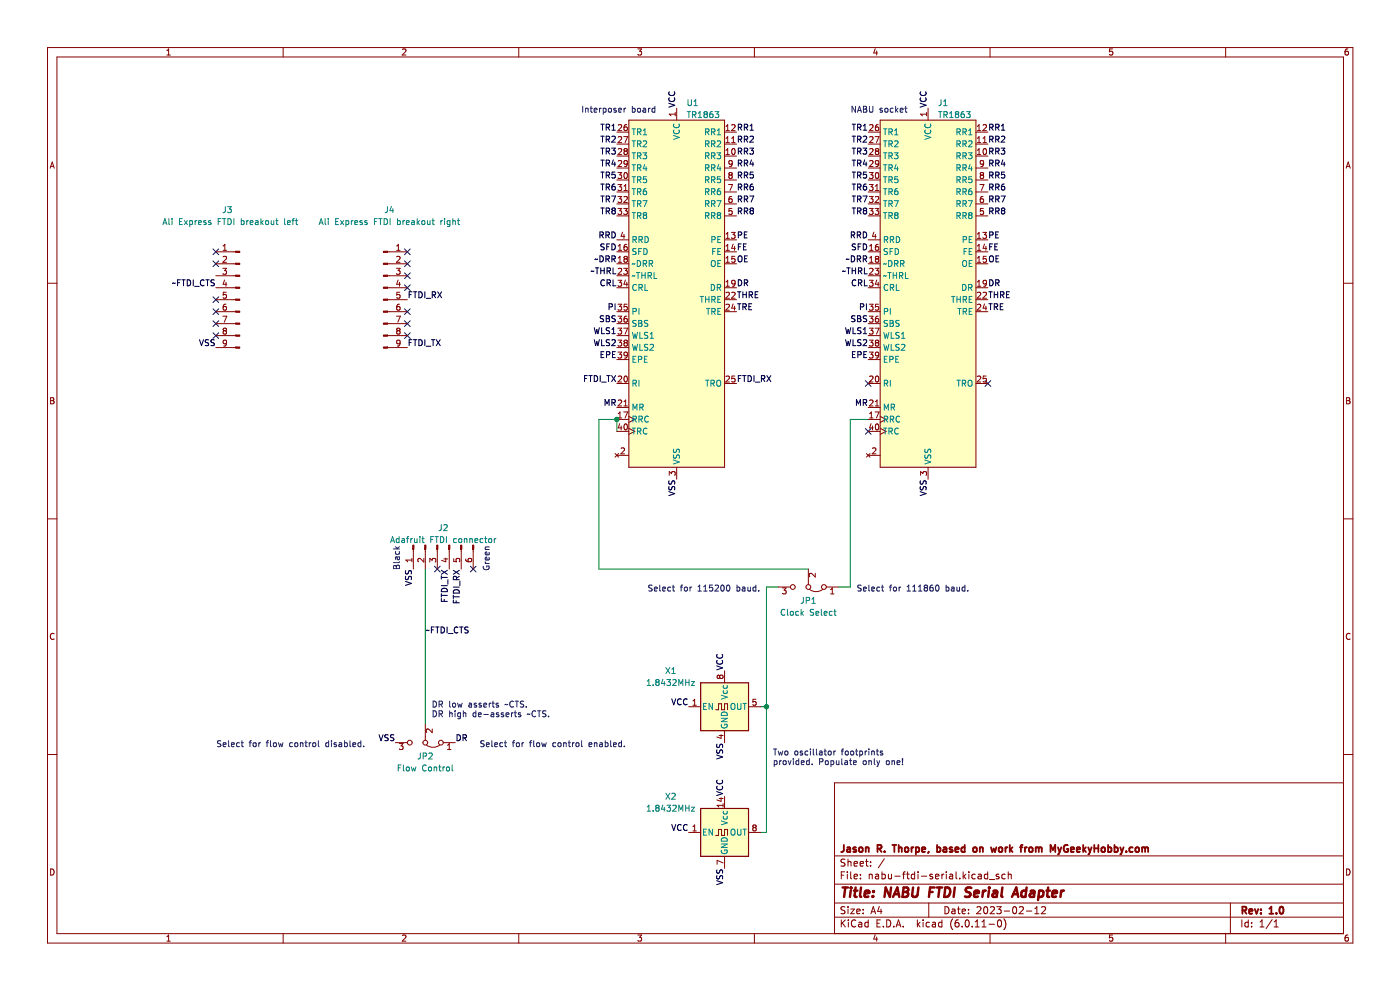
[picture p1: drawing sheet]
<svg xmlns="http://www.w3.org/2000/svg" width="297mm" height="210mm" viewBox="0 0 297 210" stroke-linecap="round" stroke-linejoin="round" font-family="sans-serif">
<path d="M.1 .1h296.9v209.9h-296.9z" fill-rule="evenodd" fill="#fff" stroke="#fff" stroke-width=".21"/>
<g fill="none" stroke="#840000" stroke-width=".21">
<path d="M10.1 10.1h276.9v189.9h-276.9zM12.1 12.1h272.9v185.9h-272.9zM35.4 11.7h.7M35.4 10.7l.4-.3v1.3M60.1 10.1v2M85.4 10.5l.5-.1 .2 .3-.8 1h.8M110.1 10.1v2M135.3 10.4h.8l-.4 .5 .4 .1v.6l-.2 .1-.6-.1M160 10.1v2M185.7 10.3l-.3 .9h.8M186 10.8v.9M210 10.1v2"/>
<path d="M236 10.4h-.6l-.1 .6 .7-.1v.7l-.2 .1-.5-.1M260 10.1v2M286 10.4h-.4l-.2 .3-.1 .7 .3 .3 .4-.1v-.7h-.4l-.3 .2M10.6 35.7l.5-1.3 .4 1.3M10.8 35.3h.6M130.9 33.1h2.5M130.9 30.6h2.5M130.9 28h2.5M130.9 35.6h2.5M130.9 38.2h2.5M131.1 39.1h.8l-.4 .5 .3 .1v.6l-.2 .1-.5-.1M131.1 36.6h.8l-.4 .5 .3 .1v.5l-.2 .2-.5-.2"/>
<path d="M131.2 34.2l.4-.1 .3 .3-.8 .9h.8M131.2 31.6l.4-.1 .3 .4-.8 .9h.8M131.2 29.1l.4-.1 .3 .3-.8 .9h.8M131.2 26.6l.4-.2 .3 .4-.8 .9h.8M132.3 29h.9l-.6 1.2M132.4 39.5l.3-.4v1.3M132.5 36.7l.2-.1a.68 .68 0 0 1 .4 .6 .68 .68 0 0 1-.4 .7l-.3-.5zM132.6 32.1l-.2 .2v.4l.2 .1h.3l.2-.3v-.2l-.2-.2M132.6 32.1l-.2-.3 .2-.3h.3l.2 .3-.2 .3M132.6 32.1h.3M133 26.4l-.4 .1-.2 .2v.8l.2 .2 .4-.1v-.6l-.4-.1-.2 .3M133.1 34.6l-.2 .2h-.4l-.1-.6 .5-.1 .2 .2-.1 .7-.1 .3h-.4"/>
<path d="M133.4 25.5h20.3v73.6h-20.3zM143.2 24.2h-1.2l.3 .4M143.2 23.9v.7M143.6 22.9v2.6M153.7 33.1h2.6M153.7 30.6h2.6M153.7 28h2.6M153.7 35.6h2.6M153.7 38.2h2.6M154 32.8h.7M154 30.2h.7M154 27.7h.7"/>
<path d="M154 26.8l.4-.4v1.3M154 29.3l.4-.3v1.2M154 31.9l.4-.4v1.3M154.6 39.1h.8l-.5 1.3M154.9 37.1l-.3-.2 .3-.3 .3 .1 .1 .1-.2 .3M154.9 37.1l-.3 .3v.2l.3 .3 .3-.1 .1-.2v-.3l-.2-.2M154.9 37.1h.2M155.2 30.2h.7M155.2 26.6l.5-.2 .2 .4-.7 .9h.7M155.2 29.3l.4-.3v1.2M155.3 34.6l-.2 .2h-.4v-.6l.4-.1 .2 .2v.7l-.2 .3h-.4M155.3 31.6l.2-.1a.68 .68 0 0 1 .5 .7 .68 .68 0 0 1-.5 .6l-.3-.5z"/>
<path d="M184.2 33.1h2.5M184.2 30.6h2.5M184.2 28h2.5M184.2 35.6h2.5M184.2 38.2h2.5M184.4 36.6h.8l-.4 .5 .4 .1v.5l-.2 .2-.6-.2M184.4 39.1h.8l-.4 .5 .4 .1v.6l-.2 .1-.6-.1M184.5 34.2l.5-.1 .2 .3-.8 .9h.8M184.5 31.6l.5-.1 .2 .4-.8 .9h.8M184.5 29.1l.5-.1 .2 .3-.8 .9h.8M184.5 26.6l.5-.2 .2 .4-.8 .9h.8M185.6 29h.9l-.6 1.2"/>
<path d="M185.7 39.5l.4-.4v1.3M185.8 36.7l.2-.1a.68 .68 0 0 1 .4 .6 .68 .68 0 0 1-.4 .7l-.3-.5zM185.9 32.1l-.2-.3 .2-.3h.3l.2 .3-.2 .3M185.9 32.1l-.2 .2 .1 .4 .1 .1h.3l.2-.3v-.3l-.2-.1M185.9 32.1h.3M186.3 26.4l-.4 .1-.1 .2-.1 .8 .2 .2 .5-.1-.1-.6-.4-.1-.2 .3M186.4 34.6l-.2 .2h-.4v-.6l.4-.1 .2 .2v.7l-.2 .3h-.4M186.7 25.5h20.3v73.6h-20.3zM196.6 23.9v.7M196.6 24.2h-1.3l.4 .4M196.9 22.9v2.6M207 33.1h2.6"/>
<path d="M207 30.6h2.6M207 28h2.6M207 35.6h2.6M207 38.2h2.6M207.3 32.8h.8M207.3 26.8l.4-.4v1.3M207.3 29.3l.4-.3v1.2M207.3 31.9l.4-.4v1.3M207.3 30.2h.8M207.3 27.7h.8M207.9 39.1h.8l-.5 1.3M208.2 37.1l-.3 .3v.2l.3 .3h.2l.3-.3-.1-.3-.2-.2"/>
<path d="M208.2 37.1l-.3-.2 .3-.3h.2l.3 .2-.3 .3M208.2 37.1h.2M208.5 26.6l.5-.2 .3 .4-.8 .9h.8M208.5 30.2h.8M208.5 29.3l.4-.3v1.2M208.7 34.6l-.3 .2h-.3l-.1-.6 .4-.1 .3 .2-.1 .7-.2 .3h-.3M208.7 31.6l.2-.1a.68 .68 0 0 1 .4 .7 .68 .68 0 0 1-.4 .6l-.4-.5zM285.6 35.7l.4-1.3 .4 1.3M285.7 35.3h.6M45.8 53.4h4.2M45.8 56h4.2M45.8 58.5h4.2"/>
<path d="M47.3 56.9h.8l-.5 .5 .4 .1v.6l-.2 .1-.5-.1M47.3 53.1h.8M47.3 54.5l.5-.1 .3 .3-.8 .9h.8M47.3 52.2l.4-.4v1.3M47.6 59.4l-.3 .9h.8M47.9 59.9v.8M82.2 53.4h4.2M82.2 56h4.2M82.2 58.5h4.2M84.1 56.9h.8l-.4 .5 .3 .1v.6l-.2 .1-.5-.1M84.2 53.1h.7M84.2 54.5l.4-.1 .3 .3-.8 .9h.8"/>
<path d="M84.2 52.2l.3-.4v1.3M84.5 59.4l-.3 .9h.7M84.8 59.9v.8M130.9 50.9h2.5M130.9 53.4h2.5M130.9 56h2.5M130.9 58.5h2.5M130.9 40.7h2.5M130.9 43.3h2.5M130.9 45.8h2.5M131.1 44.2h.8l-.4 .5 .3 .1v.6l-.2 .1-.5-.1M131.1 59.5h.8l-.4 .4 .3 .2v.5l-.2 .1-.5-.1"/>
<path d="M131.1 41.7h.8l-.4 .5 .3 .1v.5l-.2 .1-.5-.1M131.2 53.1h.7M131.2 55.6h.7M131.2 57l.4-.1 .3 .4-.8 .9h.8M131.2 52.2l.3-.4v1.3M131.2 54.7l.3-.3v1.2M132.1 49.2l-.3 .9h.8M132.3 56.9h.8l-.4 .5 .3 .1v.6l-.1 .1-.6-.1M132.3 44.2h.8l-.4 .5 .3 .1v.6l-.1 .1-.6-.1M132.4 41.8l.5-.1 .2 .3-.8 .9h.8M132.4 40.4h.7M132.4 49.7v.9"/>
<path d="M132.6 54.9l-.2-.2 .2-.3h.3l.2 .2-.2 .3M132.6 54.9l-.2 .3v.3l.2 .1h.3l.2-.2v-.2l-.2-.3M132.6 54.9h.3M132.7 59.4l-.3 .9h.8M133 51.8l-.4 .1-.2 .2v.8l.2 .2 .4-.1v-.6l-.4-.1-.2 .3M133 59.9v.8M153.7 50.9h2.6M153.7 53.4h2.6M153.7 56h2.6M153.7 40.7h2.6M153.7 43.3h2.6M153.7 45.8h2.6"/>
<path d="M154 50.6h.7M154 53.1h.7M154 55.6h.7M154 49.7l.4-.4v1.3M154 52.2l.4-.4v1.3M154 54.7l.4-.3v1.2M154 59.8l.4-.3v1.2M155.2 49.3h.7l-.4 .5 .4 .1v.5l-.2 .2-.5-.2M155.2 41.7h-.3l-.2 .3-.1 .7 .3 .2 .4-.1-.1-.6h-.3l-.3 .2M155.3 44.2h-.6l-.1 .6h.6l.1 .6-.2 .1-.5-.1M155.5 51.8l-.3 .9h.8M155.8 52.3v.8"/>
<path d="M155.9 54.4h-.6l-.1 .6 .6-.1 .1 .6-.2 .1-.5-.1M155.9 60l-.2 .2h-.4v-.6l.4-.1 .2 .2v.7l-.2 .3h-.4M184.2 50.9h2.5M184.2 53.4h2.5M184.2 56h2.5M184.2 58.5h2.5M184.2 40.7h2.5M184.2 43.3h2.5M184.2 45.8h2.5M184.4 59.5h.8l-.4 .4 .4 .2v.5l-.2 .1-.6-.1M184.4 41.7h.8l-.4 .5 .4 .1v.5l-.2 .1-.6-.1M184.4 44.2h.8l-.4 .5 .4 .1v.6l-.2 .1-.6-.1"/>
<path d="M184.5 54.7l.3-.3v1.2M184.5 52.2l.3-.4v1.3M184.5 53.1h.7M184.5 55.6h.7M184.5 57l.5-.1 .2 .4-.8 .9h.8M185.4 49.2l-.3 .9h.8M185.6 44.2h.8l-.4 .5 .4 .1v.6l-.2 .1-.6-.1M185.6 56.9h.8l-.4 .5 .4 .1v.6l-.2 .1-.6-.1M185.7 41.8l.5-.1 .2 .3-.8 .9h.8M185.7 49.7v.9M185.7 40.4h.7M185.9 54.9l-.2-.2 .2-.3h.3l.2 .2-.2 .3"/>
<path d="M185.9 54.9l-.2 .3 .1 .3 .1 .1h.3l.2-.2v-.4l-.2-.1M185.9 54.9h.3M186 59.4l-.3 .9h.8M186.3 51.8l-.4 .1-.1 .2-.1 .8 .2 .2 .5-.1-.1-.6-.4-.1-.2 .3M186.3 59.9v.8M207 50.9h2.6M207 53.4h2.6M207 56h2.6M207 40.7h2.6M207 43.3h2.6M207 45.8h2.6M207.3 49.7l.4-.4v1.3"/>
<path d="M207.3 52.2l.4-.4v1.3M207.3 54.7l.4-.3v1.2M207.3 59.8l.4-.3v1.2M207.3 50.6h.8M207.3 53.1h.8M207.3 55.6h.8M208.5 49.3h.8l-.4 .5 .3 .1v.5l-.2 .2-.5-.2M208.5 41.7h-.3l-.2 .3-.1 .7 .3 .2 .4-.1-.1-.6h-.3l-.3 .2M208.6 44.2h-.6l-.1 .6h.6l.1 .6-.2 .1-.5-.1M208.9 51.8l-.4 .9h.8M209.2 52.3v.8M209.2 54.4h-.6l-.1 .6 .7-.1v.6l-.2 .1-.5-.1"/>
<path d="M209.3 60l-.3 .2h-.3l-.1-.6 .4-.1 .3 .2-.1 .7-.2 .3h-.3M10.1 60.1h2M45.8 61h4.2M45.8 63.6h4.2M45.8 66.1h4.2M45.8 68.7h4.2M45.8 71.2h4.2M45.8 73.7h4.2M47.3 67.1h.8l-.5 1.2M47.6 70.2l-.3-.3 .3-.3h.2l.3 .3-.3 .3M47.6 70.2l-.3 .2v.2l.3 .3h.2l.3-.3-.1-.3-.2-.1M47.6 70.2h.2"/>
<path d="M47.9 64.5l-.3 .1-.2 .2-.1 .8 .3 .2 .4-.1-.1-.6-.3-.1-.3 .3M48 62h-.6l-.1 .6 .6-.1 .1 .6-.2 .2-.5-.2M48.1 72.7l-.3 .2h-.3l-.1-.6 .4-.2 .3 .3-.1 .7-.2 .3h-.3M82.2 61h4.2M82.2 63.6h4.2M82.2 66.1h4.2M82.2 68.7h4.2M82.2 71.2h4.2M82.2 73.7h4.2M84.1 67.1h.8l-.5 1.2M84.4 70.2l-.2-.3 .2-.3h.2l.3 .3-.3 .3M84.4 70.2l-.2 .2v.2l.2 .3h.2l.3-.3-.1-.3-.2-.1"/>
<path d="M84.4 70.2h.2M84.8 64.5l-.4 .1-.2 .2v.8l.2 .2 .4-.1v-.6l-.4-.1-.2 .3M84.8 62h-.6v.6l.6-.1v.6l-.2 .2-.4-.2M84.9 72.7l-.3 .2h-.3l-.1-.6 .4-.2 .3 .3-.1 .7-.2 .3h-.3M130.9 61h2.5M130.9 66.1h2.5M130.9 68.7h2.5M130.9 71.2h2.5M130.9 73.7h2.5M130.9 76.3h2.5M131.1 72.1h.8l-.4 .5 .3 .2v.5l-.2 .1-.5-.1M131.1 64.5h.8l-.4 .5 .3 .1v.6l-.2 .1-.5-.1"/>
<path d="M131.1 67.1h.8l-.4 .5 .3 .1v.5l-.2 .1-.5-.1M131.1 69.6h.8l-.4 .5 .3 .1v.6l-.2 .1-.5-.1M131.1 74.7h.8l-.4 .5 .3 .1v.5l-.2 .2-.5-.2M131.2 79.9l.4-.1 .3 .3-.8 .9h.8M132.3 69.6h.9l-.6 1.3M132.5 79.9l.2-.1a.68 .68 0 0 1 .4 .6 .68 .68 0 0 1-.4 .6l-.3-.4zM132.6 72.7l-.2-.2 .2-.4h.3l.2 .3-.2 .3M132.6 72.7l-.2 .2v.4l.2 .1h.3l.2-.2v-.3l-.2-.2M132.6 72.7h.3M133 67.1h-.4l-.2 .3v.7l.2 .2 .4-.1v-.6h-.4l-.2 .2M133 64.5h-.6v.6h.6v.6l-.1 .1-.5-.1M133.1 75.2l-.2 .3-.4-.1-.1-.6 .5-.1 .2 .2-.1 .8-.1 .2-.4 .1"/>
<path d="M153.7 61h2.6M153.7 63.6h2.6M153.7 66.1h2.6M154 60.7h.7M154 79.9l.5-.1 .2 .3-.7 .9h.7M154 64.7l.5-.2 .2 .4-.7 .9h.7M154 62.1l.5-.1 .2 .4-.7 .9h.7M155.2 62.1l.5-.1 .2 .4-.7 .9h.7M155.5 64.5l-.3 .9h.8M155.8 65v.8M155.9 79.8h-.6l-.1 .6 .6-.1 .1 .6-.2 .1-.5-.1M184.2 61h2.5"/>
<path d="M184.2 66.1h2.5M184.2 68.7h2.5M184.2 71.2h2.5M184.2 73.7h2.5M184.2 76.3h2.5M184.4 64.5h.8l-.4 .5 .4 .1v.6l-.2 .1-.6-.1M184.4 67.1h.8l-.4 .5 .4 .1v.5l-.2 .1-.6-.1M184.4 69.6h.8l-.4 .5 .4 .1v.6l-.2 .1-.6-.1M184.4 72.1h.8l-.4 .5 .4 .2v.5l-.2 .1-.6-.1M184.4 74.7h.8l-.4 .5 .4 .1v.5l-.2 .2-.6-.2M184.5 79.9l.5-.1 .2 .3-.8 .9h.8M185.6 69.6h.9l-.6 1.3"/>
<path d="M185.8 79.9l.2-.1a.68 .68 0 0 1 .4 .6 .68 .68 0 0 1-.4 .6l-.3-.4zM185.9 72.7l-.2-.2 .2-.4h.3l.2 .3-.2 .3M185.9 72.7l-.2 .2 .1 .4 .1 .1h.3l.2-.2v-.4l-.2-.1M185.9 72.7h.3M186.3 67.1h-.4l-.1 .3-.1 .7 .2 .2 .5-.1-.1-.6h-.4l-.2 .2M186.4 64.5h-.6l-.1 .6h.6l.1 .6-.2 .1-.5-.1M186.4 75.2l-.2 .3-.4-.1v-.6l.4-.1 .2 .2v.8l-.2 .2-.4 .1M207 61h2.6M207 63.6h2.6M207 66.1h2.6M207.3 60.7h.8M207.3 79.9l.5-.1 .3 .3-.8 .9h.8"/>
<path d="M207.3 62.1l.5-.1 .3 .4-.8 .9h.8M207.3 64.7l.5-.2 .3 .4-.8 .9h.8M208.5 62.1l.5-.1 .3 .4-.8 .9h.8M208.9 64.5l-.4 .9h.8M209.2 65v.8M209.2 79.8h-.6l-.1 .6 .7-.1v.6l-.2 .1-.5-.1M285 60.1h2M10.7 84.4h.5l.2 .2-.2 .4 .2 .1 .1 .3-.3 .3h-.5zM10.7 85h.5M130.5 96.2l.7 .8M130.9 89h2.5M130.9 96.6h2.5"/>
<path d="M130.9 81.4h2.5M130.9 86.4h2.5M130.9 91.5h2.5M131.2 88.7h.7M131.2 85l.4-.2 .3 .4-.8 .9h.8M131.2 87.7l.3-.3v1.3M131.2 96.2l-.7 .8M131.5 89.9l-.3 .9h.7M131.8 95.1l.4-.1 .3 .4-.8 .9h.8M131.8 90.3v.9M132.3 87.4h.9l-.6 1.3M132.4 86.1h.7"/>
<path d="M132.4 85.2l.3-.4v1.3M132.5 90l.2-.1a.68 .68 0 0 1 .4 .7 .68 .68 0 0 1-.4 .6l-.3-.5zM133.4 88.3l1.3 .7-1.3 .6M133.4 90.9l1.3 .6-1.3 .6M143.6 99.1v2.6M153.7 81.4h2.6M183.8 96.2l.8 .8M184.2 89h2.5M184.2 96.6h2.5M184.2 81.4h2.5M184.2 86.4h2.5M184.2 91.5h2.5"/>
<path d="M184.5 87.7l.3-.3v1.3M184.5 88.7h.7M184.5 85l.5-.2 .2 .4-.8 .9h.8M184.6 96.2l-.8 .8M184.8 89.9l-.3 .9h.8M185.1 95.1l.5-.1 .2 .4-.8 .9h.8M185.1 90.3v.9M185.6 87.4h.9l-.6 1.3M185.7 85.2l.4-.4v1.3M185.7 86.1h.7M185.8 90l.2-.1a.68 .68 0 0 1 .4 .7 .68 .68 0 0 1-.4 .6l-.3-.5zM186.7 88.3l1.3 .7-1.3 .6"/>
<path d="M186.7 90.9l1.3 .6-1.3 .6M196.9 99.1v2.6M207 81.4h2.6M285.7 84.4h.4l.3 .2-.3 .4 .3 .1v.3l-.2 .3h-.5zM285.7 85h.4M10.1 110.1h2M87.4 118.4v.8M87.4 118.8h-1.3l.4 .4M87.7 116.5v4.2M89.9 118.4v.8l-.9-.8-.4 .3 .2 .5M90.2 116.5v4.2M91.2 119.2v-.8l.5 .5 .1-.4h.5l.2 .2-.2 .5"/>
<path d="M92.8 116.5v4.2M94.1 118.6h.9M94.6 118.4v.8l-.9-.3M95.3 116.5v4.2M96.3 118.5v.6l.6 .1-.1-.6 .6-.1 .1 .2-.1 .5M97.8 116.5v4.2M98.8 118.6l.1 .3 .2 .2 .7 .1 .3-.3-.1-.4-.7 .1v.3l.2 .3M100.4 116.5v4.2M142 100.8v-.8l.5 .5 .1-.4h.5l.1 .2-.1 .5M195.3 100.8v-.8l.5 .5 .1-.4h.5l.2 .2-.2 .5M285 110.1h2M11.5 134.5a.58 .58 0 0 0-.8 .5 .58 .58 0 0 0 .8 .5"/>
<path d="M165.1 124.5h2.6M166 124.7h.8l-.5 .5 .4 .1v.6l-.2 .1-.5-.1M171.5 120.7v3.3M171.7 125a2.26 2.26 0 0 0 2.8 0M173 121.6v.8l-1-.8-.3 .3 .1 .4M175.3 124.5h2.5M176.2 126h.7M176.2 125.1l.4-.4v1.3M286.4 134.5a.58 .58 0 0 0-.8 .5 .58 .58 0 0 0 .8 .5M83.9 157.5h2.5M84.7 157.7h.8l-.4 .5 .4 .1v.6l-.2 .1-.6-.1M90.2 153.7v3.3"/>
<path d="M90.5 158a2.26 2.26 0 0 0 2.8 0M91.7 154.6v.8l-.9-.8-.4 .3 .1 .5M94 157.5h2.6M94.9 158.1l.4-.4v1.3M94.9 159h.8M146.1 149.9h2.5M147 148.7l.4-.4v1.3M147 149.6h.7M151.8 150.5h.6v-1.2h.7v1.2h.6v-1.2h.6v1.2M152.6 156h.8M152.7 143.4l.2-.2h.3l.2 .2-.1 .4-.1 .1h-.4l-.1-.2M152.7 143.4l-.3-.2-.3 .2 .1 .4 .2 .1 .3-.2"/>
<path d="M152.7 143.4v.3M153 155.8v.8l-.9-.3M153.7 142.3v2.5M153.7 155v2.5M158.8 149.9h2.5M160.4 148.3h-.6l-.1 .6h.6l.1 .6-.2 .1-.5-.1M10.1 160.1h2M146.1 176.6h2.5M147 176.3h.7M147 175.4l.4-.4v1.3M151.8 177.2h.6v-1.3h.7v1.3h.6v-1.3h.6v1.3M152.6 169.4h.8"/>
<path d="M153 169.2v.8l-.9-.3M153.4 170.5v.7M153.4 170.8h-1.3l.4 .4M153.7 169v2.5M158.8 176.6h2.5M159.9 175.5l-.2 .3v.2l.2 .3h.3l.2-.3v-.3l-.2-.2M159.9 175.5l-.2-.2 .2-.3h.3l.2 .2-.2 .3M159.9 175.5h.3M285 166.1h-108v31.9M285 160.1h2M10.7 184.3a.66 .66 0 0 1 .8 .7 .66 .66 0 0 1-.8 .6zM35.4 198.7l.4-.4v1.3"/>
<path d="M35.4 199.6h.7M60.1 198v2M85.4 198.5l.5-.2 .2 .4-.8 .9h.8M110.1 198v2M135.3 198.3h.8l-.4 .5 .4 .2v.5l-.2 .1-.6-.1M153.4 183l-1.3-.5v.8M153.7 181.7v2.5M160 198v2M177 194.5h108M177 191.5h108M177 187.6h108M177 181.6h108"/>
<path d="M178.5 185.6h.5M178.5 195.1v1.5M178.7 195.8l.6 .8M179.2 184.9h-.7v1.5M179.3 192.4l-.6-.1-.2 .2v.4l.6 .3 .2 .3-.3 .3h-.6M179.3 182.3l-.6-.1-.2 .2v.4l.6 .3 .2 .3-.3 .3h-.6M179.3 195.1l-.8 .9M179.8 184.9v.2M179.8 185.4v1M179.9 182.2v1.5M179.9 192.3v.2M179.9 192.8v1"/>
<path d="M179.9 182.9l.2-.2 .4 .1v.9M180 195.1v.2M180 195.6v1M180.5 192.8h.8l-.8 1h.8M180.5 184.9v1.3l.2 .2M181.2 185.9l.7-.1-.1-.3-.4-.1-.2 .2 .1 .8h.5M181.2 183.2l.7-.1-.1-.3-.4-.1-.2 .2 .1 .8h.5M181.5 195.3a.71 .71 0 0 0-.9 .5 .71 .71 0 0 0 .7 .8l.2-.1M181.8 193.3l.7-.1-.1-.3-.4-.1-.2 .2v.8h.6M182.2 195.7h.6v.9M182.5 183.2l.7-.1-.1-.3-.4-.1-.2 .2v.8h.6M182.5 186.3v.1"/>
<path d="M182.5 185.5v.1M182.8 196l-.5 .1-.2 .2 .2 .3h.5M183.1 193.7v.1M183.1 192.9v.1M183.6 182.7h.6M183.8 182.2v1.3l.4 .2M184.2 195.7l-.4-.1-.3 .3 .1 .7h.6M184.2 195.1v1.5M184.4 185.6l.2-.2 .4 .1v.9M184.4 185.4v1M184.7 183.6v.1M184.7 182.8v.1"/>
<path d="M184.8 193.8l.5-1.5 .5 1.5M184.9 193.4h.7M185.7 198.3l-.3 .9h.8M185.8 185.5h.5l.1 .9M186 198.8v.8M186 195.8h.5M186.4 185.8l-.5 .1-.2 .2 .2 .3h.5M186.5 192.3l-.3 1h.9M186.8 195.1h-.8v1.5h.8M186.9 192.8v1M187.1 185.5l.4-.1 .3 .3-.1 .7h-.6M187.1 184.9v1.5"/>
<path d="M187.4 196.5v.1M187.6 182.2l-1.3 1.9M188.1 195.1a.76 .76 0 0 1 .9 .8 .76 .76 0 0 1-.9 .7zM188.5 185.4v1h.4l.2-.1M189.1 185.4v1M189.6 196.5v.1M189.8 185.9h1.2M190.1 196.6l.5-1.5 .5 1.5M190.3 196.2h.7M191.5 185.4h.5M191.6 196.5v.1M192 184.9l-.3 .2v1.3"/>
<path d="M192.3 185.4h.6M192.5 184.9v1.3l.4 .2M194 185.5l-.4-.1-.3 .3 .2 .7h.5M194 184.9v1.5M194.6 195.1v1.5M194.8 196.1l.4 .5M194.8 184.9v.2M194.8 185.4v1M195.2 195.6l-.6 .6M195.5 185.9h1.1M195.8 195.1v.2M195.8 195.6v1"/>
<path d="M197 191.5v3M197.2 195.7l-.4-.1-.3 .3 .1 .7h.6M197.8 185.5l-.3-.1-.2 .2v.3l.5 .1v.4h-.5M197.8 195.7h.6l.1 .9M198.5 196l-.5 .1-.2 .2 .2 .3h.5M198.5 185.9l.7-.1-.1-.3-.4-.1-.2 .2v.8h.6M199.8 195.7l-.4-.1-.3 .3 .2 .7h.5M199.8 185.4v1M199.8 195.1v1.5M200.3 185.4l-.5 .3M200.5 192.3a.76 .76 0 0 1 .8 .8 .76 .76 0 0 1-.8 .7zM200.8 184.9v.2"/>
<path d="M200.8 185.4v1M201.5 185.5h.5l.1 .9M202 192.9h.5l.1 .9M202.1 185.8l-.5 .1-.2 .2 .2 .3h.5M202.1 194.9a1.72 1.72 0 0 0 0 2.3M202.6 193.2l-.5 .1-.2 .2 .2 .3h.5M202.8 184.9v1.3l.2 .2M203.1 192.8h.6M203.3 192.3v1.3l.4 .2M203.3 195.1l-.4 .1a1.01 1.01 0 0 0 0 1.4l.5-.1 .1-.5-.3-.3-.4 .1-.2 .2M203.6 186.3v.1M204.1 193.3l.7-.1-.1-.3-.4-.1-.2 .2 .1 .8h.5"/>
<path d="M204.1 196.5v.1M204.3 184.9v1.5M204.5 185.9l.4 .5M204.9 195.3l.2-.2a.8 .8 0 0 1 .5 .8 .8 .8 0 0 1-.5 .7l-.4-.5zM204.9 185.4l-.6 .6M205.5 193.7v.1M205.5 192.9v.1M205.5 184.9v.2M205.5 185.4v1M206.2 196.5v.1M206.9 195.6l.4-.5v1.5M206.9 196.6h.8"/>
<path d="M206.9 185.5l-.4-.1-.3 .3 .1 .7h.6M207.2 192.5l.6-.2 .3 .5-.9 1h.9M207.5 185.5h.6l.1 .9M208.2 185.8l-.5 .1-.2 .2 .2 .3h.5M208.3 196.6h.9M208.3 195.6l.4-.5v1.5M208.8 192.5l.2-.2a.8 .8 0 0 1 .6 .8 .8 .8 0 0 1-.6 .7l-.3-.5zM209.5 185.5l-.4-.1-.3 .3 .2 .7h.5M209.5 184.9v1.5M209.8 196.1h1.2M209.9 186.6h1.1M210 198v2"/>
<path d="M210.1 192.5l.6-.2 .3 .5-1 1h1M211.5 192.3h.9l-.5 .6 .4 .1v.7l-.2 .1-.6-.1M211.7 195.3l.3-.2a.8 .8 0 0 1 .5 .8 .8 .8 0 0 1-.5 .7l-.4-.5zM211.9 185.5l-.4-.1-.2 .2 .1 .3 .5 .1v.4h-.6M213 194.9a1.72 1.72 0 0 1 0 2.3M213 193.3h1.2M213.2 185.5l-.4-.1-.3 .3 .2 .7h.5M213.9 185.6l.2-.2 .4 .1v.9M213.9 184.9v1.5M215 192.5l.2-.2a.8 .8 0 0 1 .5 .8 .8 .8 0 0 1-.5 .7l-.4-.5zM216.2 192.5l.6-.2 .3 .5-.9 1h.9M217.7 193.3h1.2"/>
<path d="M219.5 193.8h.9M219.5 192.8l.5-.5v1.5M221 192.5l.5-.2 .3 .5-.9 1h.9M236 198.3h-.6l-.1 .7 .7-.1v.6l-.2 .1-.5-.1M260 198v2M261 191.5v6.5M263.4 195.1v1.5M264.8 195.7l-.4-.1-.3 .3 .1 .7h.6M264.8 195.1v1.5M265.5 196.5v.1M265.5 195.7v.1M267.3 196.6h.9"/>
<path d="M267.3 195.6l.4-.5v1.5M269.9 195.1l-1.3 1.9M270.3 196.6h.9M270.3 195.6l.4-.5v1.5M285.7 184.3a.66 .66 0 0 1 .7 .7 .66 .66 0 0 1-.7 .6zM286 198.3l-.4 .1-.2 .2-.1 .8 .3 .2 .4-.1v-.6l-.4-.1-.3 .3"/>
<circle cx="168.2" cy="124.5" r=".51"/>
<circle cx="171.5" cy="124.5" r=".51"/>
<circle cx="174.8" cy="124.5" r=".51"/>
<circle cx="86.9" cy="157.5" r=".51"/>
<circle cx="90.2" cy="157.5" r=".51"/>
<circle cx="93.5" cy="157.5" r=".51"/>
</g>
<g fill="none" stroke="#840000" stroke-width=".39">
<path d="M179 179.2l-.1 1.3-.5 .2M179.7 179.8h.6l.1 .9M181.6 179.8l-.4-.1-.2 .2 .1 .3 .5 .1v.4h-.6M182.3 179.9l.2-.2 .4 .2 .1 .5-.1 .3h-.4l-.2-.1zM183.7 179.9l.2-.2 .3 .1 .1 .9M183.7 179.7v1M189.3 179.2h.9M189.7 179.2v1.5M190.7 179.9l.2-.2 .3 .1 .1 .9M190.7 179.2v1.5M192.1 179.8l.3-.1 .3 .3v.4l-.3 .3h-.3l-.2-.3zM193.4 179.7v1"/>
<path d="M193.8 179.7l-.4 .3M194.3 179.8l.4-.1 .3 .3-.1 .7h-.6M194.3 179.7v1.5M198.8 179.8l.4-.1 .3 .3-.1 .7h-.6M198.8 179.2v1.5M200.2 179.8h.5l.1 .9M202 179.8l-.3-.1-.3 .2 .1 .3 .5 .1v.4h-.6M204.7 179.8l-.5-.1-.3 .3 .2 .7h.6M204.7 179.2v1.5M206.5 179.9l.2-.2 .5 .2v.5l-.1 .3h-.4l-.2-.1zM207.9 179.9l.2-.2 .3 .1 .1 .9M207.9 179.7v1"/>
<path d="M210.2 179.7l.3 1 .3-.7 .3 .7 .3-1M211.9 179.9l.3-.2 .4 .2 .1 .5-.2 .3h-.3l-.3-.1zM213.3 179.7v1M213.7 179.7l-.4 .3M214.2 179.2v1.5M214.8 179.7l-.6 .6M216.4 179.7h.5M216.9 179.2l-.3 .2v1.3M217.4 179.7v1M217.9 179.7l-.5 .3M218.4 179.9l.2-.2 .4 .2 .1 .5-.2 .3h-.3l-.2-.1zM219.7 179.9l.5-.2 .2 .2"/>
<path d="M219.7 179.7v1M220.4 179.9l.2-.2 .3 .1 .1 .9M220.4 179.9v.8M224.4 179.7l.4 1M225.1 179.7l-.3 1M226.5 179.3a.7 .7 0 0 0-.9 .7 .7 .7 0 0 0 .9 .7l.1-.6h-.3M229.8 179.2v1.5M230.4 179.7l-.6 .6M230.9 179.7l.3 1M231.6 179.7l-.4 1M232.1 179.2v1.5M232.1 179.9h.9"/>
<path d="M233 179.2v1.5M233.8 179.8l.3-.1 .3 .3v.4l-.3 .3h-.3l-.2-.3zM235.1 179.8l.4-.1 .3 .3-.2 .7h-.5M235.1 179.2v1.5M236.4 179.8l.5-.1 .2 .3-.1 .7h-.6M236.4 179.2v1.5M237.6 179.7l.4 1M238.4 179.7l-.4 1M240.3 179.8l-.4-.1-.3 .3 .1 .7h.6M240.9 179.9l.2-.2 .5 .2v.5l-.1 .3h-.4l-.2-.1zM242.3 179.9l.4-.2 .2 .2M242.3 179.7v1"/>
<path d="M242.9 179.9l.2-.2 .4 .1 .1 .9M242.9 179.9v.8M180.4 180.1l-.5 .1-.2 .2 .2 .3h.5M186.2 180l.7-.1 .1-.2-.1-.3-.7-.2v1.5M186.5 180l.5 .7M187.7 180.6v.1M195.6 180.2l.7-.1-.1-.3-.4-.1-.2 .2 .1 .8h.5M197 180.7l-.1 .2M200.8 180.1l-.5 .1-.2 .2 .2 .3h.5M202.7 180.2l.7-.1-.1-.3-.4-.1-.2 .2v.8h.6M214.4 180.2l.4 .5M222.9 180.7v-1.5l.5 1.1 .5-1.1v1.5"/>
<path d="M224.8 180.7l-.4 .5M227.1 180.2l.8-.1-.1-.3-.4-.1-.3 .2 .1 .8h.6M228.4 180.2l.7-.1v-.3l-.5-.1-.2 .2 .1 .8h.6M229.9 180.2l.5 .5M231.2 180.7l-.3 .5M238 180.7l-.4 .5M238.9 180.6v.1M263.6 193.1l.7-.1 .1-.2v-.3l-.8-.2v1.5M263.9 193.1l.5 .7M265 193.3l.7-.1-.1-.3-.4-.1-.2 .2 .1 .8h.5M266.2 192.8l.4 1 .3-1M267.5 193.7v.1"/>
<path d="M267.5 192.9v.1M269.3 193.8h.8M269.3 192.8l.4-.5v1.5M270.8 193.7v.1M271.6 192.5l.2-.2a.8 .8 0 0 1 .5 .8 .8 .8 0 0 1-.5 .7l-.4-.5z"/>
</g>
<g fill="none" stroke="#840000" stroke-width=".52">
<path d="M178.7 188.3h1.2M179.3 188.3l-.2 2M180.5 188.9l-.2 1.4M180.6 188.3l-.1 .1M181.1 188.9h.8M181.5 188.3l-.2 1.7 .1 .2 .3 .1M182.7 188.3l-.3 1.7 .3 .3M183.4 189.6l1-.2v-.4l-.6-.1-.3 .3v1h.7M185.2 190.1v.2M185.3 189v.2M189 188.3l-.2 2-.9-2-.3 2M189.4 190.3l1-2 .4 2"/>
<path d="M189.7 189.7h1M191.6 189.2h.6M191.7 188.3h.7l.2 .1 .1 .4-.5 .4 .3 .1a.58 .58 0 0 1-.3 1h-.8zM193.7 188.3l-.2 1.6 .2 .3a.66 .66 0 0 0 .9-.3l.2-1.6M197.2 189.2h.7M198.3 188.3h-1l-.2 2M198.7 188.3h1.2M199.3 188.3l-.2 2M200.6 188.3a.96 .96 0 0 1 1 .5 .96 .96 0 0 1-.3 1.2l-.5 .3h-.5zM202.6 188.3l-.3 2M206.1 188.4a.85 .85 0 0 0-1.1 0l-.1 .6 .9 .5v.6a.85 .85 0 0 1-1.1 .1M206.7 189.6l.9-.2v-.4l-.6-.1-.3 .3v1h.8"/>
<path d="M208.6 188.9l-.2 1.4M209.1 188.9l-.4 .1-.2 .3M209.8 188.9l-.2 1.4M209.9 188.3v.1M210.7 189h.8l-.1 1.3M211.6 189.4l-.7 .1a.4 .4 0 0 0-.4 .3 .4 .4 0 0 0 .3 .5l.7-.1M212.6 188.3l-.2 1.7 .3 .3M214.7 190.3l.9-2 .4 2M214.9 189.7h1M217.7 189a.66 .66 0 0 0-1 .3l-.1 .6 .2 .3h.7M217.8 188.3l-.3 2M218.6 189h.8l-.1 1.3"/>
<path d="M219.5 189.4l-.7 .1a.4 .4 0 0 0-.4 .3 .4 .4 0 0 0 .3 .5l.7-.1M220.5 189h.7l.2 .3-.1 .6a.66 .66 0 0 1-1 .3M220.5 188.9l-.3 2M222 188.9h.8M222.4 188.3l-.3 1.7 .1 .2 .4 .1M223.2 189.6l1-.2v-.4h-.8l-.2 1 .2 .3 .6-.1M225.1 188.9l-.1 1.4M225.7 188.9l-.4 .1-.2 .3"/>
</g>
<g fill="#ffffc2" stroke="#ffffc2" stroke-width=".21">
<path d="M186.7 25.5h20.3v73.6h-20.3z" fill-rule="evenodd"/>
<path d="M133.4 25.5h20.3v73.6h-20.3z" fill-rule="evenodd"/>
</g>
<g fill="#ffffc2" stroke="#ffffc2" stroke-width=".25">
<path d="M148.6 171.5h10.2v10.2h-10.2z" fill-rule="evenodd"/>
<path d="M148.6 144.8h10.2v10.2h-10.2z" fill-rule="evenodd"/>
</g>
<g fill="none" stroke="#000084" stroke-width=".21">
<path d="M45.2 55.3l1.2 1.3M45.2 52.8l1.2 1.2M46.4 55.3l-1.2 1.3M46.4 52.8l-1.2 1.2M85.8 57.9l1.2 1.2M85.8 55.3l1.2 1.3M85.8 52.8l1.2 1.2M87 57.9l-1.2 1.2M87 55.3l-1.2 1.3M87 52.8l-1.2 1.2M45.2 70.6l1.2 1.2M45.2 68l1.2 1.3"/>
<path d="M45.2 65.5l1.2 1.2M45.2 63l1.2 1.2M46.4 70.6l-1.2 1.2M46.4 68l-1.2 1.3M46.4 65.5l-1.2 1.2M46.4 63l-1.2 1.2M85.8 68l1.2 1.3M85.8 70.6l1.2 1.2M85.8 65.5l1.2 1.2M85.8 60.4l1.2 1.2M87 68l-1.2 1.3M87 70.6l-1.2 1.2"/>
<path d="M87 65.5l-1.2 1.2M87 60.4l-1.2 1.2M183.6 90.9l1.2 1.2M183.6 80.7l1.2 1.3M184.8 90.9l-1.2 1.2M184.8 80.7l-1.2 1.3M209 80.7l1.2 1.3M210.2 80.7l-1.2 1.3M92.2 120.1l1.2 1.2M93.4 120.1l-1.2 1.2M99.8 120.1l1.2 1.2M101 120.1l-1.2 1.2"/>
</g>
<path d="M130.9 91.5v-2.5h-3.9v31.7h44.5M184.2 89h-3.8v35.5h-2.6M90.2 120.7v33M165.1 124.5h-2.5v52.1h-1.3M161.3 149.9h1.3" fill="none" stroke="#008400" stroke-width=".21"/>
<g fill="none" stroke="#0000c2" stroke-width=".21">
<path d="M123.6 22.5v1.3M124.2 23.1l.5-.1 .1 .8M124.2 23v.8M125.2 23h.5M125.4 22.5v1.1l.3 .2M126 23.4l.6-.1v-.3h-.4l-.2 .1 .1 .6h.5M127.2 23v.8M127.6 23l-.4 .2M128 23h.3l.3 .2-.1 .5h-.5M128 23v1.2M129.2 23h.3l.2 .2v.4l-.2 .2-.4-.2zM130.7 23h-.3l-.2 .1 .1 .2 .4 .1v.3h-.5"/>
<path d="M131.2 23.4l.6-.1v-.3h-.4l-.2 .1 .1 .6h.5M132.4 23v.8M132.8 23l-.4 .2M134.1 23h.4l.2 .2-.1 .5h-.5M134.1 22.5v1.3M135.4 23h.3l.2 .2v.4l-.2 .2-.5-.2zM136.4 23h.5l.1 .8M137 23.3l-.6 .2 .2 .3 .4-.1M137.6 23v.8M138 23l-.4 .2M138.9 23h-.3l-.3 .2 .1 .5h.5M138.9 22.5v1.3"/>
<path d="M181.5 22.5v1.3l-.7-1.3v1.3M181.9 23.8l.4-1.3 .5 1.3M182 23.4h.6M183.2 22.5h.4l.2 .3-.2 .3 .2 .2 .1 .3-.2 .2h-.5zM183.2 23.1h.4M184.4 22.5v1.1l.3 .2h.2l.3-.2v-1.1M187.2 23h-.3l-.2 .1v.2l.5 .1v.3h-.5M187.8 23h.3l.3 .2v.4l-.3 .2-.4-.2zM189.5 23h-.4l-.2 .2 .1 .5h.5M190 22.5v1.3M190.1 23.3l.4 .5M190.5 23l-.5 .4"/>
<path d="M191 23.4l.6-.1-.1-.3h-.3l-.2 .1v.6h.5M191.9 23h.5M192.1 22.5v1.1l.3 .2M83.5 116.4h1.2M83.9 116l.5 .4M84 117l-.1 .3 .2 .3 .6-.1v-.5M84.2 118.1l.2 .6 .3-.1v-.5M84.7 119.2l-.1 .1h-1.1M84.7 118.1l-.7 .1v.5M84.7 116l-.4 .3M102.9 119.2l.3 .3M102.9 119.5h.9"/>
<path d="M102.9 116.6h.9M103.7 117.2l.1 .3-.2 .2-.6-.1v-.4l.2-.1 .2 .6M103.7 118.3l.1 .3-.2 .2-.6-.1v-.4l.2-.1 .2 .6M103.8 116l-.8 .1 .1 .5M83.5 120.1l.3-.2 .3 .3 .1-.3h.3l.2 .2v.5h-1.2zM84.1 120.2v.4M102.6 120.1a.58 .58 0 0 0 .6 .8 .58 .58 0 0 0 .5-.8h-.5v.2M138.3 124.2h-.6v.4l.5 .2 .1 .3-.2 .3-.5-.1M138.8 125l.6-.2v-.2l-.4-.1-.2 .2 .1 .6h.5M140 124.1v1.1l.1 .2M140.6 125l.6-.2-.1-.2-.3-.1-.2 .2v.6h.5M142.3 124.6l-.4-.1-.2 .3 .1 .5h.5"/>
<path d="M142.6 124.5h.5M142.8 124.1v1.1l.3 .2M144.3 124.5h.5M144.8 124.1l-.3 .2v1.1M145.3 124.6l.3-.1 .2 .3v.3l-.2 .3-.4-.3zM146.4 124.5v.9M146.7 124.5l-.3 .3M148.1 125.4h.7M148.1 124.5l.3-.4v1.3M149.3 125.4h.7M149.3 124.5l.3-.4v1.3M151.2 124.1h-.7v.6h.6l.1 .6-.2 .1-.5-.1"/>
<path d="M151.7 124.2l.5-.1 .2 .4-.8 .9h.8M153 124.2l.2-.1a.68 .68 0 0 1 .4 .6 .68 .68 0 0 1-.4 .7l-.3-.5zM154.2 124.2l.2-.1a.68 .68 0 0 1 .5 .6 .68 .68 0 0 1-.5 .7l-.3-.5zM156.4 124.6l.3-.1 .3 .3-.2 .5h-.4M156.4 124.1v1.3M157.5 124.6h.5v.8M158 124.8l-.6 .3 .2 .3 .4-.1M158.7 124.5v.8h.5M159.2 124.5v.9M160.3 124.6l-.3-.1-.3 .3 .2 .5h.4M160.3 124.1v1.3M160.9 125.3v.1"/>
<path d="M182.7 124.2h-.7v.4l.6 .2 .1 .3-.3 .3-.4-.1M183.2 125l.6-.2-.1-.2-.3-.1-.2 .2v.6h.5M184.3 124.1v1.1l.2 .2M184.9 125l.6-.2v-.2l-.4-.1-.2 .2 .1 .6h.5M186.6 124.6l-.3-.1-.3 .3 .1 .5h.5M187 124.5h.5M187.2 124.1v1.1l.3 .2M188.7 124.5h.5M189.2 124.1l-.3 .2v1.1M189.6 124.6l.3-.1 .3 .3v.3l-.3 .3-.4-.3zM190.7 124.5v.9M191.1 124.5l-.4 .3"/>
<path d="M192.4 125.4h.8M192.4 124.5l.4-.4v1.3M193.6 125.4h.8M193.6 124.5l.4-.4v1.3M194.8 125.4h.8M194.8 124.5l.4-.4v1.3M196.3 124.7l-.2 .2v.2l.2 .3 .4-.1 .1-.2-.1-.3-.2-.1M196.3 124.7l-.2-.3 .2-.3h.2l.3 .3-.3 .3M196.3 124.7h.2M197.9 124.1l-.4 .1-.2 .2v.7l.2 .3 .4-.1v-.6l-.4-.1-.2 .2M198.6 124.2l.2-.1a.68 .68 0 0 1 .4 .6 .68 .68 0 0 1-.4 .7l-.3-.5zM200.7 124.6l.4-.1 .2 .3-.1 .5h-.5"/>
<path d="M200.7 124.1v1.3M201.9 124.6h.4l.1 .8M202.4 124.8l-.6 .3 .2 .3 .4-.1M203 124.5l.1 .8h.5M203.6 124.5v.9M204.7 124.6l-.4-.1-.2 .3 .1 .5h.5M204.7 124.1v1.3M205.3 125.3v.1M46.9 157.2h-.7v.4l.5 .2 .2 .3-.3 .3-.5-.1M47.3 158l.6-.2v-.2l-.4-.1-.2 .2 .1 .6h.5M48.5 157.1v1.1l.2 .2M49.1 158l.6-.2-.1-.2-.3-.1-.2 .2 .1 .6h.4"/>
<path d="M50.8 157.6l-.4-.1-.2 .3 .1 .5h.5M51.2 157.5h.4M51.3 157.1v1.1l.3 .2M52.8 157.5h.5M53.3 157.1l-.3 .2v1.1M53.8 157.7l.1-.2 .4 .2-.1 .6h-.4zM54.9 157.5v.9M55.3 157.5l-.4 .3M56.5 157.5h.5M57 157.1l-.3 .2v1.1M57.4 157.1v1.1l.2 .2M58 157.7l.2-.2 .4 .2-.1 .6h-.5z"/>
<path d="M59.1 157.5l.2 .9 .3-.6 .2 .6 .2-.9M62 157.6l-.3-.1-.3 .3 .2 .5h.4M62.6 157.7l.2-.2 .3 .2v.6h-.5zM63.7 157.7l.5-.1 .1 .8M63.7 157.5v.9M64.7 157.5h.5M64.9 157.1v1.1l.3 .2M65.6 157.5v.9M66 157.5l-.4 .3M66.4 157.7l.2-.2 .3 .2v.6h-.5zM67.5 157.1v1.1l.2 .2M69.7 157.6l-.3-.1-.3 .3 .1 .5h.5"/>
<path d="M69.7 157.1v1.3M70.3 157.1v.1M70.3 157.5v.9M71.3 157.6l-.3-.1-.1 .2v.2l.4 .1v.3h-.4M72 157.6h.4l.1 .8M72.5 157.8l-.6 .3 .2 .3 .4-.1M73.1 157.6l.4-.1 .2 .3-.1 .5h-.5M73.1 157.1v1.3M74.2 157.1v1.1l.2 .2M74.9 158l.6-.2-.1-.2-.4-.1-.1 .2v.6h.5M76.5 157.6l-.3-.1-.3 .3 .2 .5h.4M76.5 157.1v1.3"/>
<path d="M77.1 158.3v.1M91.9 148.7a.64 .64 0 0 1 .7 .7 .64 .64 0 0 1-.7 .6zM91.9 150.8a.64 .64 0 0 1 .7 .6 .64 .64 0 0 1-.7 .6zM93.1 149.4l.7-.1v-.5l-.7-.1v1.3M93.1 151.4h.7v-.5l-.7-.1v1.2M93.5 149.4l.4 .6M93.5 151.4l.4 .6M95.4 148.7v1.1l.2 .2M95.4 150.8v1.2M95.4 151.3h.5v.7M96.1 149.3l.1-.1 .4 .1-.1 .6h-.4zM96.5 150.8v.1"/>
<path d="M96.5 151.2v.8M97.1 149.2l.2 .8 .3-.6 .2 .6 .2-.8M97.7 151.2v1l-.3 .3-.3-.1M97.7 151.3l-.4-.1-.2 .2 .1 .6h.5M98.3 151.3h.5v.7M98.3 150.8v1.2M99.5 149.2h.5v.8M100 149.5l-.6 .2 .2 .3 .4-.1M100.9 151.3l-.3-.1-.3 .2 .2 .6h.4M100.9 150.8v1.2M101.1 149.2h-.3l-.2 .1v.2l.5 .1v.3h-.5M101.5 151.6l.6-.1-.1-.2-.3-.1-.2 .2 .1 .6h.4"/>
<path d="M102.1 149.2h-.3l-.2 .1 .1 .2 .4 .1v.3h-.5M102.6 149.6l.6-.1v-.3h-.4l-.2 .1 .1 .6h.5M102.6 151.6h1M102.7 157.2h-.7v.4l.6 .2 .1 .3-.2 .3-.5-.1M103.2 158l.6-.2-.1-.2-.3-.1-.2 .2v.6h.5M103.8 149.2v.8M104.2 149.2l-.4 .2M104.2 151.3h.5l.1 .7M104.3 157.1v1.1l.2 .2M104.4 149.2h.5M104.6 148.7v1.1l.3 .2M104.8 151.5l-.6 .2 .1 .3h.5"/>
<path d="M104.9 158l.6-.2v-.2l-.4-.1-.2 .2 .1 .6h.5M105.7 149.2h-.3l-.2 .1 .1 .2 .4 .1v.3h-.5M105.8 151.3l-.3-.1-.2 .2 .1 .2 .4 .1v.3h-.5M106.6 157.6l-.3-.1-.3 .3 .1 .5h.5M106.8 151.3l-.3-.1-.2 .2 .1 .2 .4 .1v.3h-.5M107 157.5h.5M107.2 157.1v1.1l.3 .2M107.4 151.6l.6-.1-.1-.2-.4-.1-.1 .2v.6h.5M107.7 149.4l-.6 .1M108.5 151.2v.8M108.7 157.5h.5M108.9 151.2l-.4 .2"/>
<path d="M108.9 148.8a.56 .56 0 0 0-.8 .6 .56 .56 0 0 0 .8 .5M109.1 151.2h.5M109.2 157.1l-.3 .2v1.1M109.3 148.7h.7M109.3 150.8v1.1l.3 .1M109.7 157.6l.3-.1 .2 .3v.3l-.2 .3-.5-.3zM109.7 148.7v1.3M110.4 151.3l-.3-.1-.1 .2v.2l.4 .1v.3h-.4M110.7 157.5v.9M111.1 157.5l-.4 .3M111.1 148.8h-.7v.4l.6 .3 .1 .3-.2 .2-.5-.1M111.7 149.9v.1"/>
<path d="M112.3 157.5h.5M112.4 151.4l-.6 .2M112.8 157.1l-.3 .2v1.1M113.2 157.1v1.1l.2 .2M113.6 150.9a.56 .56 0 0 0-.7 .5 .56 .56 0 0 0 .7 .5M113.9 157.6l.3-.1 .3 .3v.3l-.3 .3-.4-.3zM114 150.8h.7M114.4 150.8v1.2M114.9 157.5l.3 .9 .2-.6 .2 .6 .3-.9M115.8 150.8l-.6 .1v.4l.5 .2 .1 .3-.2 .2h-.5M116.4 151.9v.1M117.9 157.6l-.4-.1-.2 .3 .1 .5h.5"/>
<path d="M118.4 157.7l.2-.2 .4 .2-.1 .6h-.5zM119.6 157.7l.5-.1v.8M119.6 157.5v.9M120.5 157.5h.5M120.7 157.1v1.1l.3 .2M121.4 157.5v.9M121.8 157.5l-.4 .3M122.2 157.7l.2-.2 .4 .2-.1 .6h-.5zM123.4 157.1v1.1l.2 .2M125 158l.6-.2-.1-.2-.4-.1-.1 .2v.6h.5M126.1 157.7l.5-.1v.8M126.1 157.5v.9"/>
<path d="M127.2 157.6h.5l.1 .8M127.8 157.8l-.6 .3 .2 .3 .4-.1M128.4 157.6l.4-.1 .2 .3-.1 .5h-.5M128.4 157.1v1.3M129.5 157.1v1.1l.2 .2M130.2 158l.6-.2-.1-.2-.4-.1-.1 .2v.6h.5M131.8 157.6l-.3-.1-.3 .3 .2 .5h.4M131.8 157.1v1.3M132.4 158.3v.1M164.1 158.9h.7M164.4 158.9v1.3M165.1 159.3l.2 .9 .3-.6 .2 .6 .3-.9"/>
<path d="M166.5 159.4l.2-.1 .4 .1-.1 .7-.5-.1zM168.7 159.4l.1-.1 .4 .1-.1 .7-.4-.1zM170.2 159.4l-.3-.1-.1 .2v.2l.4 .1v.3h-.4M171.4 159.4l-.4-.1-.2 .3 .1 .5h.5M171.9 158.9v.1M171.9 159.3v.9M172.5 158.9v1.1l.2 .2M173.2 158.9v1.1l.2 .2M173.9 159.4h.4l.1 .8M174.4 159.6l-.6 .3 .2 .3 .4-.1M174.8 159.3h.5M175 158.9v1.1l.3 .2"/>
<path d="M175.7 159.4l.2-.1 .4 .1-.1 .7-.5-.1zM176.9 159.3v.9M177.2 159.3l-.3 .3M178.5 159.3h.4M178.9 158.9l-.3 .2v1.1M179.4 159.4l.1-.1 .4 .1-.1 .7-.4-.1zM180.5 159.4l.2-.1 .4 .1-.1 .7-.5-.1zM181.5 159.3h.5M181.7 158.9v1.1l.3 .2M182.4 159.4l.4-.1 .2 .3-.1 .5h-.5M182.4 159.3v1.3M183.5 159.3v.9"/>
<path d="M183.9 159.3l-.4 .3M184.3 158.9v.1M184.3 159.3v.9M184.9 159.3v.9M184.9 159.4h.5l.1 .8M185.9 159.3h.5M186.1 158.9v1.1l.3 .2M187.2 159.4l-.3-.1-.2 .2 .1 .2 .4 .1v.3h-.5M164.3 161.4v1.2M164.3 161.4h.3l.3 .2-.2 .5h-.4M165.4 161.4v.8M165.8 161.4l-.4 .2"/>
<path d="M166.2 161.4h.3l.3 .2v.4l-.3 .2-.4-.2zM167.2 161.4l.3 .8 .3-.8M168.3 160.9v.2M168.3 161.4v.8M169.5 161.4h-.4l-.3 .2 .2 .5h.5M169.5 160.9v1.3M170 161.8l.6-.1-.1-.3h-.3l-.2 .1 .1 .6h.4M171.7 161.4h-.4l-.2 .2 .1 .5h.5M171.7 160.9v1.3M172.3 162.1v.1M173.9 161.6l.6-.1v-.4l-.6-.2v1.3M175.1 161.5l.2-.1 .4 .1-.1 .6h-.5z"/>
<path d="M176.3 161.4h.3l.3 .2-.1 .5h-.5M176.3 161.4v1.2M177.4 161.4l.1 .7h.5M178 161.4v.8M178.6 160.9v1.1l.2 .2M179.2 161.4h.5l.1 .8M179.8 161.7l-.6 .2 .2 .3 .4-.1M180.2 161.4h.5M180.4 160.9v1.1l.3 .2M181.1 161.8l.6-.1-.1-.3h-.4l-.1 .1v.6h.5M183.2 161.5l.2-.1 .3 .1v.6h-.5zM184.3 161.4v.8"/>
<path d="M184.3 161.5l.5-.1 .1 .8M185.5 160.9v1.1l.2 .2M186 161.4l.3 .8M186.3 162.2l-.3 .4M186.6 161.4l-.3 .8M188.1 161.4h.3l.3 .2v.4l-.3 .2-.4-.2zM189.2 161.5l.5-.1 .1 .8M189.2 161.4v.8M190.3 161.8l.6-.1v-.3h-.4l-.2 .1 .1 .6h.5M191.5 162.1v.1M191.5 160.9v.8"/>
</g>
<g fill="none" stroke="#000" stroke-width=".21">
<path d="M142 19.5a.56 .56 0 0 0 .5 .8 .56 .56 0 0 0 .5-.8M195.3 19.5a.56 .56 0 0 0 .5 .8 .56 .56 0 0 0 .6-.8M127.5 26.3h.7M127.5 34h.7M127.5 28.9h.7M127.5 31.4h.7M127.5 36.5h.7M127.5 39h.7M127.8 26.3v1.3M127.8 28.9v1.3M127.8 31.4v1.3M127.8 34v1.2"/>
<path d="M127.8 36.5v1.3M127.8 39v1.3M128.6 27l.6-.1 .1-.4-.7-.2v1.3M128.6 34.6h.6l.1-.5-.7-.1v1.2M128.6 29.5h.6l.1-.5-.7-.1v1.3M128.6 32.1l.6-.1 .1-.5-.7-.1v1.3M128.6 37.2l.6-.1 .1-.5-.7-.1v1.3M128.6 39.7l.6-.1 .1-.4-.7-.2v1.3M128.9 37.2l.4 .6M128.9 32.1l.4 .6M128.9 29.5l.4 .7M128.9 27l.4 .6"/>
<path d="M128.9 34.6l.4 .6M128.9 39.7l.4 .6M129.8 31.4h.7l-.4 .5 .4 .1v.6l-.2 .1-.5-.1M129.8 27.6h.7M129.8 29l.5-.1 .2 .3-.7 1h.7M129.8 26.7l.4-.4v1.3M130.1 33.9l-.3 .9h.8M130.4 39l-.3 .1-.2 .2-.1 .8 .3 .2 .4-.1-.1-.6-.3-.1-.3 .3M130.4 34.4v.8M130.5 36.5h-.6l-.1 .6 .6-.1 .1 .7-.2 .1-.5-.1M141.9 21.9l1.2 .4-1.2 .4M142 20.7a.56 .56 0 0 0 .5 .8 .56 .56 0 0 0 .5-.8"/>
<path d="M156.6 27l.6-.1 .1-.4-.7-.2v1.3M156.6 34.6h.6l.1-.5-.7-.1v1.2M156.6 39.7l.6-.1 .1-.4-.7-.2v1.3M156.6 29.5h.6l.1-.5-.7-.1v1.3M156.6 32.1l.6-.1 .1-.5-.7-.1v1.3M156.6 37.2l.6-.1 .1-.5-.7-.1v1.3M156.9 32.1l.5 .6M156.9 29.5l.5 .7M156.9 27l.5 .6M156.9 37.2l.5 .6M156.9 39.7l.5 .6M156.9 34.6l.5 .6"/>
<path d="M157.9 27l.6-.1 .1-.4-.7-.2v1.3M157.9 34.6h.6l.1-.5-.7-.1v1.2M157.9 29.5h.6l.1-.5-.7-.1v1.3M157.9 32.1l.6-.1 .1-.5-.7-.1v1.3M157.9 37.2l.6-.1 .1-.5-.7-.1v1.3M157.9 39.7l.6-.1 .1-.4-.7-.2v1.3M158.2 32.1l.4 .6M158.2 29.5l.4 .7M158.2 27l.4 .6M158.2 37.2l.4 .6M158.2 39.7l.4 .6M158.2 34.6l.4 .6"/>
<path d="M159.1 31.4h.7l-.4 .5 .4 .1v.6l-.2 .1-.5-.1M159.1 27.6h.7M159.1 29l.5-.1 .2 .3-.7 1h.7M159.1 26.7l.4-.4v1.3M159.4 33.9l-.3 .9h.8M159.7 39l-.3 .1-.2 .2-.1 .8 .3 .2 .4-.1-.1-.6-.3-.1-.3 .3M159.7 34.4v.8M159.8 36.5h-.6l-.1 .6 .6-.1 .1 .7-.2 .1-.5-.1M180.8 26.3h.7M180.8 34h.7M180.8 28.9h.7M180.8 31.4h.7"/>
<path d="M180.8 36.5h.7M180.8 39h.7M181.1 26.3v1.3M181.1 28.9v1.3M181.1 31.4v1.3M181.1 34v1.2M181.1 36.5v1.3M181.1 39v1.3M181.9 27l.6-.1 .1-.4-.7-.2v1.3M181.9 34.6h.6l.1-.5-.7-.1v1.2M181.9 29.5h.6l.1-.5-.7-.1v1.3M181.9 32.1l.6-.1 .1-.5-.7-.1v1.3"/>
<path d="M181.9 37.2l.6-.1 .1-.5-.7-.1v1.3M181.9 39.7l.6-.1 .1-.4-.7-.2v1.3M182.2 34.6l.5 .6M182.2 27l.5 .6M182.2 29.5l.5 .7M182.2 32.1l.5 .6M182.2 37.2l.5 .6M182.2 39.7l.5 .6M183.1 31.4h.8l-.5 .5 .4 .1v.6l-.2 .1-.5-.1M183.1 27.6h.8M183.1 26.7l.4-.4v1.3M183.1 29l.5-.1 .3 .3-.8 1h.8"/>
<path d="M183.4 33.9l-.3 .9h.8M183.7 34.4v.8M183.7 39l-.3 .1-.2 .2-.1 .8 .3 .2 .4-.1-.1-.6-.3-.1-.3 .3M183.8 36.5h-.6l-.1 .6 .6-.1 .1 .7-.2 .1-.5-.1M195.2 21.9l1.3 .4-1.3 .4M195.3 20.7a.56 .56 0 0 0 .5 .8 .56 .56 0 0 0 .6-.8M210 27l.6-.1v-.4l-.6-.2v1.3M210 29.5h.6v-.5l-.6-.1v1.3M210 32.1l.6-.1v-.5l-.6-.1v1.3M210 34.6h.6v-.5l-.6-.1v1.2M210 37.2l.6-.1v-.5l-.6-.1v1.3M210 39.7l.6-.1v-.4l-.6-.2v1.3"/>
<path d="M210.3 27l.4 .6M210.3 29.5l.4 .7M210.3 39.7l.4 .6M210.3 32.1l.4 .6M210.3 34.6l.4 .6M210.3 37.2l.4 .6M211.2 27l.6-.1 .1-.4-.7-.2v1.3M211.2 29.5h.6l.1-.5-.7-.1v1.3M211.2 32.1l.6-.1 .1-.5-.7-.1v1.3M211.2 34.6h.6l.1-.5-.7-.1v1.2M211.2 37.2l.6-.1 .1-.5-.7-.1v1.3M211.2 39.7l.6-.1 .1-.4-.7-.2v1.3"/>
<path d="M211.5 27l.5 .6M211.5 29.5l.5 .7M211.5 39.7l.5 .6M211.5 32.1l.5 .6M211.5 34.6l.5 .6M211.5 37.2l.5 .6M212.4 31.4h.8l-.5 .5 .4 .1v.6l-.2 .1-.5-.1M212.4 27.6h.8M212.4 26.7l.4-.4v1.3M212.4 29l.5-.1 .3 .3-.8 1h.8M212.7 33.9l-.3 .9h.8M213 39l-.3 .1-.2 .2-.1 .8 .3 .2 .4-.1-.1-.6-.3-.1-.3 .3"/>
<path d="M213 34.4v.8M213.1 36.5h-.6l-.1 .6 .6-.1 .1 .7-.2 .1-.5-.1M37.7 60h.4M38.3 59.4h-.6v1.2M38.6 59.4h.7M38.9 59.4v1.2M39.7 59.4a.64 .64 0 0 1 .8 .6 .64 .64 0 0 1-.8 .6zM41 59.4v1.2M43.3 59.5a.56 .56 0 0 0-.8 .5 .56 .56 0 0 0 .8 .5M43.7 59.4h.7M44 59.4v1.2M45.5 59.4h-.5l-.3 .2 .2 .3 .5 .2v.4l-.7 .1"/>
<path d="M126 57.5l-.6 .1M126.3 56.8h.7M126.7 56.8v1.3M126.8 54.9l-.6 .2M127.3 54.3a.64 .64 0 0 1 .7 .6 .64 .64 0 0 1-.7 .6zM127.3 49.9l.6-.1v-.5l-.6-.1v1.3M127.5 41.6h.7M127.5 44.1h.7M127.5 57.4h.7M127.5 56.8v1.3M127.6 49.9l.4 .6M127.8 41.6v1.3"/>
<path d="M127.8 44.1v1.3M128.2 51.8l-.7 .1v.3l.6 .3 .1 .3-.3 .2-.4-.1M128.2 56.8v1.3M128.2 59.5a.56 .56 0 0 0-.8 .5 .56 .56 0 0 0 .8 .5M128.5 54.9h.6l.1-.5-.7-.1v1.2M128.5 49.9l.6-.1 .1-.5-.7-.1v1.3M128.6 42.2h.6l.1-.5-.7-.1v1.3M128.6 44.8l.6-.1 .1-.5-.7-.1v1.3M128.7 52.3h.4M128.8 57.5l.6-.1v-.5l-.6-.1v1.3M128.8 54.9l.5 .6M128.8 49.9l.5 .6"/>
<path d="M128.9 42.2l.4 .7M128.9 44.8l.4 .6M129.1 57.5l.4 .6M129.3 51.7h-.6v1.3M129.8 41.6h.8l-.5 1.3M129.8 54.9h.6l.1-.5-.7-.1v1.2M129.8 49.2a.64 .64 0 0 1 .7 .6 .64 .64 0 0 1-.7 .7zM129.8 51.7a.64 .64 0 0 1 .7 .7 .64 .64 0 0 1-.7 .6zM130.1 44.7l-.3-.3 .3-.3 .3 .1 .1 .2-.2 .3M130.1 44.7h.2M130.1 44.7l-.3 .2v.2l.3 .3 .3-.1 .1-.2v-.3l-.2-.1M130.1 59.4v1.2h.6"/>
<path d="M130.1 56.8v1.3h.6M130.1 54.9l.4 .6M156.6 42.2h.6l.1-.5-.7-.1v1.3M156.6 44.8l.6-.1 .1-.5-.7-.1v1.3M156.6 59.4a.64 .64 0 0 1 .8 .6 .64 .64 0 0 1-.8 .6zM156.6 49.9l.6-.1 .1-.5-.7-.1v1.3M156.6 54.5l.3-.2a.43 .43 0 0 1 .5 .4v.4a.42 .42 0 0 1-.4 .5 .42 .42 0 0 1-.4-.5zM156.6 52.3h.5M156.9 42.2l.5 .7M156.9 44.8l.5 .6M157.2 51.7h-.6v1.3M157.7 52.3h.4"/>
<path d="M157.9 42.2h.6l.1-.5-.7-.1v1.3M157.9 44.8l.6-.1 .1-.5-.7-.1v1.3M157.9 49.8h.4M158 54.9h.4M158.2 42.2l.4 .7M158.2 44.8l.4 .6M158.3 51.7h-.6v1.3h.6M158.5 49.2h-.6v1.3h.6M158.6 54.3h-.6v1.2h.6M159.1 41.6h.8l-.5 1.3M159.4 44.7l-.3-.3 .3-.3h.2l.2 .3-.2 .3M159.4 44.7h.2"/>
<path d="M159.4 44.7l-.3 .2 .1 .4 .2 .1h.2l.2-.3v-.3l-.2-.1M179.3 57.5l-.6 .1M179.6 56.8h.8M180 56.8v1.3M180.1 54.9l-.6 .2M180.6 49.9l.6-.1 .1-.5-.7-.1v1.3M180.6 54.3a.64 .64 0 0 1 .7 .6 .64 .64 0 0 1-.7 .6zM180.8 41.6h.7M180.8 44.1h.7M180.8 56.8v1.3M180.8 57.4h.7M180.9 49.9l.4 .6"/>
<path d="M181.1 41.6v1.3M181.1 44.1v1.3M181.5 51.8l-.7 .1v.3l.6 .3 .1 .3-.2 .2-.5-.1M181.5 56.8v1.3M181.6 59.5a.56 .56 0 0 0-.8 .5 .56 .56 0 0 0 .8 .5M181.9 54.9h.6v-.5l-.6-.1v1.2M181.9 49.9l.6-.1v-.5l-.6-.1v1.3M181.9 42.2h.6l.1-.5-.7-.1v1.3M181.9 44.8l.6-.1 .1-.5-.7-.1v1.3M182 52.3h.5M182.1 57.5l.6-.1 .1-.5-.7-.1v1.3M182.2 54.9l.4 .6"/>
<path d="M182.2 49.9l.4 .6M182.2 42.2l.5 .7M182.2 44.8l.5 .6M182.4 57.5l.4 .6M182.7 51.7h-.7v1.3M183.1 41.6h.8l-.5 1.3M183.1 49.2a.64 .64 0 0 1 .8 .6 .64 .64 0 0 1-.8 .7zM183.1 51.7a.64 .64 0 0 1 .8 .7 .64 .64 0 0 1-.8 .6zM183.1 54.9h.6l.1-.5-.7-.1v1.2M183.4 44.7l-.3-.3 .3-.3 .3 .1 .2 .2-.3 .3M183.4 44.7l-.3 .2v.2l.3 .3 .3-.1 .2-.2-.1-.3-.2-.1M183.4 44.7h.2"/>
<path d="M183.4 59.4v1.2h.6M183.4 56.8v1.3h.6M183.4 54.9l.5 .6M210 42.2h.6v-.5l-.6-.1v1.3M210 44.8l.6-.1v-.5l-.6-.1v1.3M210 49.9l.6-.1v-.5l-.6-.1v1.3M210 59.4a.64 .64 0 0 1 .7 .6 .64 .64 0 0 1-.7 .6zM210 54.5l.2-.2a.43 .43 0 0 1 .5 .4v.4a.42 .42 0 0 1-.4 .5 .42 .42 0 0 1-.4-.5zM210 52.3h.4M210.3 42.2l.4 .7M210.3 44.8l.4 .6M210.6 51.7h-.6v1.3"/>
<path d="M211 52.3h.5M211.2 42.2h.6l.1-.5-.7-.1v1.3M211.2 44.8l.6-.1 .1-.5-.7-.1v1.3M211.2 49.8h.5M211.3 54.9h.4M211.5 42.2l.5 .7M211.5 44.8l.5 .6M211.7 51.7h-.7v1.3h.7M211.8 49.2h-.6v1.3h.6M211.9 54.3h-.6v1.2h.6M212.4 41.6h.8l-.5 1.3M212.7 44.7l-.3-.3 .3-.3h.2l.3 .3-.3 .3"/>
<path d="M212.7 44.7h.2M212.7 44.7l-.3 .2 .1 .4 .2 .1h.2l.3-.3-.1-.3-.2-.1M37.2 60l-.6 .1M41.3 60.7h1M42.3 72.1l.4 1.2 .5-1.2M44.3 72.1l-.7 .1v.3l.5 .3 .2 .3-.3 .2h-.5M45.5 72.1h-.5l-.3 .2 .2 .3 .5 .2v.4l-.7 .1M86.8 62.5h.4M86.8 72.7h.4M87.4 61.9h-.6v1.3M87.4 72.1h-.6v1.2M87.7 61.9h.7"/>
<path d="M87.7 72.1h.7M88.1 61.9v1.3M88.1 72.1v1.2M88.9 61.9a.64 .64 0 0 1 .7 .6 .64 .64 0 0 1-.7 .7zM88.9 72.1a.64 .64 0 0 1 .7 .6 .64 .64 0 0 1-.7 .6zM90.1 61.9v1.3M90.1 72.1v1.2M90.4 73.4h1M90.4 63.3h1M91.5 72.1h.7M91.7 62.6l.6-.1 .1-.5-.7-.1v1.3M91.9 72.1v1.2"/>
<path d="M92 62.6l.4 .6M92.5 72.1l.9 1.2M92.8 61.9l.9 1.3M93.4 72.1l-.9 1.2M93.7 61.9l-.9 1.3M124.6 79.7h-.6v1.2M124.9 79.7h.7M125.3 79.7v1.2M126.1 69.5l.3 1.3 .2-.9 .2 .9 .4-1.3M126.1 79.7a.64 .64 0 0 1 .7 .6 .64 .64 0 0 1-.7 .6zM126.1 72.1l.3 1.2 .2-.9 .2 .9 .4-1.2M127.3 79.7v1.2"/>
<path d="M127.5 75.2h.4M127.6 72.1v1.2h.6M127.6 69.5v1.3h.6M128.1 67l-.7 .1v.4l.5 .2 .2 .3-.3 .2h-.5M128.1 74.6h-.6v1.3h.6M128.6 67h.4l.3 .2-.3 .4 .3 .1v.3l-.2 .2h-.5zM128.6 67.6h.4M128.7 75.3l.6-.1v-.5l-.6-.1v1.3M128.7 79.7h.7M128.8 60h.6v-.5l-.6-.1v1.2M129.1 60l.4 .6M129.1 79.7v1.2"/>
<path d="M129.2 65.1l.6-.1 .1-.4-.7-.2v1.3M129.3 72.1l-.6 .1v.3l.5 .3 .1 .3-.2 .2h-.5M129.3 69.6h-.6v.4l.5 .2 .1 .3-.2 .3-.5-.1M129.8 79.7l.8 1.2M129.8 72.2l.5-.1 .2 .3-.7 .9h.7M129.8 69.9l.4-.4v1.3M129.8 70.8h.7M129.9 75.2h.5M130.5 64.4v1.3M130.5 67h-.4l-.3 .2 .1 .3 .6 .3v.3l-.7 .1M130.5 74.6h-.6v1.3h.6M130.6 79.7l-.8 1.2"/>
<path d="M156.5 64.4h.7M156.5 61.9h.7M156.8 61.9v1.3M156.8 64.4v1.3M157.2 79.7h-.6v1.2M157.5 79.7h.8M157.6 65.1l.6-.1 .1-.4-.7-.2v1.3M157.6 62.5h.7M157.6 61.9v1.3M157.9 60h.6l.1-.5-.7-.1v1.2M157.9 79.7v1.2M157.9 65.1l.4 .6"/>
<path d="M158.2 60l.4 .6M158.3 61.9v1.3M158.7 79.7a.64 .64 0 0 1 .7 .6 .64 .64 0 0 1-.7 .6zM158.9 65h.4M158.9 62.6l.6-.1 .1-.5-.7-.1v1.3M159.2 62.6l.5 .6M159.5 64.4h-.6v1.3h.6M160 79.7v1.2M160.2 62.5h.4M160.8 61.9h-.6v1.3h.6M162.7 79.7l.8 1.2M163.5 79.7l-.8 1.2"/>
<path d="M179.4 72.1l.3 1.2 .2-.9 .3 .9 .3-1.2M179.4 69.5l.3 1.3 .2-.9 .3 .9 .3-1.3M180.8 75.2h.5M181 72.1v1.2h.6M181 69.5v1.3h.6M181.4 67l-.7 .1v.4l.6 .2 .1 .3-.3 .2h-.4M181.4 74.6h-.6v1.3h.6M181.9 67h.5l.2 .2-.2 .4 .2 .1 .1 .3-.3 .2h-.5zM181.9 67.6h.5M182 75.3l.6-.1 .1-.5-.7-.1v1.3M182.1 60h.6l.1-.5-.7-.1v1.2M182.4 60l.4 .6"/>
<path d="M182.5 65.1l.6-.1 .1-.4-.7-.2v1.3M182.7 69.6h-.7v.4l.5 .2 .2 .3-.3 .3-.5-.1M182.7 72.1l-.7 .1v.3l.5 .3 .2 .3-.3 .2h-.5M183.1 69.9l.4-.4v1.3M183.1 72.2l.5-.1 .3 .3-.8 .9h.8M183.1 70.8h.8M183.3 75.2h.4M183.8 64.4v1.3M183.9 67h-.5l-.3 .2 .2 .3 .5 .3v.3l-.7 .1M183.9 74.6h-.6v1.3h.6M209.8 64.4h.7M209.8 61.9h.7"/>
<path d="M210.1 61.9v1.3M210.1 64.4v1.3M210.9 65.1l.6-.1 .1-.4-.7-.2v1.3M210.9 61.9v1.3M210.9 62.5h.8M211.2 60h.6l.1-.5-.7-.1v1.2M211.2 65.1l.5 .6M211.5 60l.5 .6M211.7 61.9v1.3M212.2 65h.4M212.3 62.6l.6-.1v-.5l-.6-.1v1.3M212.6 62.6l.4 .6"/>
<path d="M212.8 64.4h-.6v1.3h.6M213.5 62.5h.4M214.1 61.9h-.6v1.3h.6M124 80.3h.4M127.6 81.1h1M128.4 86v-1.3l.4 1 .4-1v1.3M129.8 85.4h.6l.1-.5-.7-.2v1.3M130.1 85.4l.4 .6M156.6 80.3h.5M160.3 81.1h.9M161.5 80.3h.6l.1-.5-.7-.1v1.2M161.8 80.3l.5 .6"/>
<path d="M181.7 86v-1.3l.4 1 .4-1v1.3M183.1 85.4h.6l.1-.5-.7-.2v1.3M183.4 85.4l.5 .6M141.9 104.3l1.2 .4-1.2 .4M141.9 103.2l.1 .7h.4l.2-.6 .3-.1 .2 .2v.5M141.9 102v.5l.2 .2 .3-.1 .3-.6h.3l.1 .7M195.2 104.3l1.3 .4-1.3 .4M195.3 102l-.1 .5 .2 .2 .3-.1 .3-.6h.4v.7M195.3 103.2v.7h.4l.2-.6 .3-.1 .3 .2-.1 .5M86 123.3l1.3 .5-1.3 .4M86.1 122.2v.7h.4l.2-.5 .3-.2 .3 .3-.1 .5M86.1 121l-.1 .5 .3 .3 .3-.2 .2-.5h.4v.7"/>
<path d="M91 133.7l-.6 .1M91.5 133.6h.4M92.1 133h-.6v1.3M92.4 133h.7M92.8 133v1.3M93.6 133a.64 .64 0 0 1 .7 .6 .64 .64 0 0 1-.7 .7zM93.6 127v.6h1.3M93.6 122.1v.7M93.6 125.9v.8M93.6 126.3h1.3M93.6 124.2h1.3M93.6 122.5h1.3"/>
<path d="M93.6 121l1.3 .8M93.8 124.9a.66 .66 0 0 1 .8-.1 .66 .66 0 0 1 .3 .7h-1.3zM94.2 127.1v.5M94.8 133v1.3M94.9 121l-1.3 .8M95 123v.9M95.1 134.4h1M96.2 127.3v.6h1.2M96.2 126.2v.8M96.2 126.6h1.2M96.2 124.5h1.2M96.2 121l1.2 .8"/>
<path d="M96.3 125.2a.66 .66 0 0 1 .8-.1 .66 .66 0 0 1 .3 .7h-1.2zM96.8 127.4v.5M96.8 123v-.6l-.5-.1-.1 .7h1.2M97.1 133.1a.56 .56 0 0 0-.8 .5 .56 .56 0 0 0 .8 .5M97.4 122.2l-.6 .5M97.4 121l-1.2 .8M97.5 133h.7M97.6 123.3v.9M97.9 133v1.3M99.3 133.1h-.6v.4l.5 .2 .1 .3-.2 .3-.5-.1M152.2 138.8a.56 .56 0 0 0 .5 .8 .56 .56 0 0 0 .5-.8M80.4 155.9l.4 1.2 .5-1.2"/>
<path d="M82.3 155.9l-.6 .1v.3l.5 .3 .1 .3-.2 .2h-.5M83.6 155.9h-.5l-.3 .2 .2 .3 .5 .2v.4l-.7 .1M97 155.9a.64 .64 0 0 1 .7 .6 .64 .64 0 0 1-.7 .6zM98.2 156.5h.6l.1-.5-.7-.1v1.2M98.5 156.5l.5 .6M142.5 148.2l.4 1.3 .5-1.3M144.5 148.4a.56 .56 0 0 0-.8 .5 .56 .56 0 0 0 .8 .5M145.8 148.4a.56 .56 0 0 0-.8 .5 .56 .56 0 0 0 .8 .5M152 141.2l1.3 .5-1.3 .4M152.1 157.9l-.1 .4 .3 .3 .3-.1 .2-.6h.4v.7M152.1 159.1l.1 .6h.3l.3-.5 .3-.1 .2 .2-.1 .5M152.2 140.1a.56 .56 0 0 0 .5 .8 .56 .56 0 0 0 .5-.8"/>
<path d="M142.5 174.9l.4 1.3 .5-1.3M144.5 175a.56 .56 0 0 0-.8 .5 .56 .56 0 0 0 .8 .5M145.8 175a.56 .56 0 0 0-.8 .5 .56 .56 0 0 0 .8 .5M152 167.9l1.3 .4-1.3 .5M152 160.1l1.3 .5-1.3 .4M152.2 165.5a.56 .56 0 0 0 .5 .8 .56 .56 0 0 0 .5-.8M152.2 166.8a.56 .56 0 0 0 .5 .8 .56 .56 0 0 0 .5-.8M152 186.8l1.3 .4-1.3 .5M152.1 185.7l.1 .7h.3l.3-.6 .3-.1 .2 .3-.1 .5M152.1 184.5l-.1 .5 .3 .2 .3-.1 .2-.5h.4v.6"/>
</g>
<g fill="none" stroke="#008484" stroke-width=".21">
<path d="M134.1 32.4h.7M134.1 29.9h.7M134.1 27.3h.7M134.1 34.9h.7M134.1 37.5h.7M134.5 27.3v1.3M134.5 29.9v1.2M134.5 32.4v1.3M134.5 34.9v1.3M134.5 37.5v1.3M135.3 33.1l.6-.1v-.5l-.6-.1v1.3M135.3 30.5h.6v-.5l-.6-.1v1.2"/>
<path d="M135.3 28l.6-.1v-.5l-.6-.1v1.3M135.3 35.6h.6v-.5l-.6-.2v1.3M135.3 38.2l.6-.1v-.5l-.6-.1v1.3M135.6 28l.4 .6M135.6 30.5l.4 .6M135.6 33.1l.4 .6M135.6 35.6l.4 .6M135.6 38.2l.4 .6M136.4 32.4h.8l-.4 .5 .3 .1v.6l-.2 .1-.5-.1M136.5 30l.4-.1 .3 .3-.8 .9h.8M136.5 28.6h.7M136.5 27.7l.3-.4v1.3"/>
<path d="M136.8 34.9l-.3 .9h.7M137.1 35.4v.8M137.1 37.5h-.6v.6l.6-.1v.6l-.2 .2-.4-.2M142.9 28.7l1.2 .5-1.2 .4M143 27.6a.56 .56 0 0 0 .5 .8 .56 .56 0 0 0 .5-.8M143 26.3a.56 .56 0 0 0 .5 .8 .56 .56 0 0 0 .5-.8M145.8 23.7h.7M146 21.1v1.1l.2 .2h.2l.3-.2v-1.1M146.1 23.7v1.2M146.9 24.3h.6l.1-.5-.7-.1v1.2M147.2 22.4h.8M147.2 21.5l.4-.4v1.3"/>
<path d="M147.2 24.3l.4 .6M148.1 24.9h.8M148.1 24l.4-.3v1.2M149.6 24.2l-.3-.2 .3-.3h.2l.3 .2-.3 .3M149.6 24.2l-.3 .3v.2l.3 .2h.2l.3-.2-.1-.4-.2-.1M149.6 24.2h.2M149.7 33.1l.6-.1v-.5l-.6-.1v1.3M149.7 30.5h.6v-.5l-.6-.1v1.2M149.7 28l.6-.1v-.5l-.6-.1v1.3M149.7 35.6h.6v-.5l-.6-.2v1.3M149.7 38.2l.6-.1v-.5l-.6-.1v1.3M150 33.1l.4 .6"/>
<path d="M150 30.5l.4 .6M150 28l.4 .6M150 38.2l.4 .6M150 35.6l.4 .6M151 33.1l.6-.1v-.5l-.6-.1v1.3M151 30.5h.6v-.5l-.6-.1v1.2M151 28l.6-.1v-.5l-.6-.1v1.3M151 35.6h.6v-.5l-.6-.2v1.3M151 38.2l.6-.1v-.5l-.6-.1v1.3M151.2 23.7h-.4l-.2 .3v.7l.2 .2 .4-.1v-.6h-.4l-.2 .2M151.3 33.1l.4 .6M151.3 30.5l.4 .6"/>
<path d="M151.3 28l.4 .6M151.3 38.2l.4 .6M151.3 35.6l.4 .6M151.7 23.7h.8l-.4 .5 .3 .1v.5l-.2 .1-.5-.1M152.1 32.4h.8l-.4 .5 .3 .1v.6l-.2 .1-.5-.1M152.2 30l.4-.1 .3 .3-.8 .9h.8M152.2 28.6h.7M152.2 27.7l.3-.4v1.3M152.5 34.9l-.3 .9h.7M152.8 35.4v.8M152.8 37.5h-.6v.6l.6-.1v.6l-.2 .2-.4-.2M187.4 32.4h.8"/>
<path d="M187.4 29.9h.8M187.4 27.3h.8M187.4 34.9h.8M187.4 37.5h.8M187.8 27.3v1.3M187.8 29.9v1.2M187.8 32.4v1.3M187.8 34.9v1.3M187.8 37.5v1.3M188.6 33.1l.6-.1v-.5l-.6-.1v1.3M188.6 30.5h.6v-.5l-.6-.1v1.2M188.6 28l.6-.1v-.5l-.6-.1v1.3"/>
<path d="M188.6 35.6h.6v-.5l-.6-.2v1.3M188.6 38.2l.6-.1v-.5l-.6-.1v1.3M188.9 28l.4 .6M188.9 30.5l.4 .6M188.9 33.1l.4 .6M188.9 35.6l.4 .6M188.9 38.2l.4 .6M189.7 32.4h.8l-.4 .5 .4 .1v.6l-.2 .1-.6-.1M189.8 30l.5-.1 .2 .3-.8 .9h.8M189.8 28.6h.7M189.8 27.7l.3-.4v1.3M190.1 34.9l-.3 .9h.8"/>
<path d="M190.4 35.4v.8M190.5 37.5h-.7v.6l.6-.1 .1 .6-.2 .2-.5-.2M196.2 28.7l1.3 .5-1.3 .4M196.3 27.6a.56 .56 0 0 0 .5 .8 .56 .56 0 0 0 .5-.8M196.3 26.3a.56 .56 0 0 0 .5 .8 .56 .56 0 0 0 .5-.8M199.1 23.7h.7M199.5 23.7v1.2M199.6 21.1v1.1l-.4 .2M200.2 22.4h.7M200.2 21.5l.4-.4v1.3M200.2 24.3h.7v-.5l-.7-.1v1.2M200.6 24.3l.4 .6"/>
<path d="M201.5 24.9h.7M201.5 24l.3-.3v1.2M202.9 24.2l-.2 .3v.2l.2 .2h.3l.2-.2v-.2l-.2-.3M202.9 24.2l-.2-.2 .2-.3h.3l.2 .2-.2 .3M202.9 24.2h.3M203 28l.6-.1 .1-.5-.7-.1v1.3M203 30.5h.6l.1-.5-.7-.1v1.2M203 33.1l.6-.1 .1-.5-.7-.1v1.3M203 35.6h.6l.1-.5-.7-.2v1.3M203 38.2l.6-.1 .1-.5-.7-.1v1.3M203.3 33.1l.4 .6M203.3 30.5l.4 .6"/>
<path d="M203.3 28l.4 .6M203.3 38.2l.4 .6M203.3 35.6l.4 .6M204.3 33.1l.6-.1v-.5l-.6-.1v1.3M204.3 35.6h.6v-.5l-.6-.2v1.3M204.3 30.5h.6v-.5l-.6-.1v1.2M204.3 28l.6-.1v-.5l-.6-.1v1.3M204.3 38.2l.6-.1v-.5l-.6-.1v1.3M204.5 23.7h-.4l-.2 .3v.7l.2 .2 .4-.1v-.6h-.4l-.2 .2M204.6 33.1l.4 .6M204.6 30.5l.4 .6M204.6 28l.4 .6"/>
<path d="M204.6 38.2l.4 .6M204.6 35.6l.4 .6M205 23.7h.8l-.4 .5 .4 .1v.5l-.2 .1-.6-.1M205.4 32.4h.8l-.4 .5 .4 .1v.6l-.2 .1-.6-.1M205.5 30l.5-.1 .2 .3-.8 .9h.8M205.5 28.6h.7M205.5 27.7l.3-.4v1.3M205.8 34.9l-.3 .9h.8M206.1 35.4v.8M206.2 37.5h-.7v.6l.6-.1 .1 .6-.2 .2-.5-.2M34.6 47.6l.4-1.2 .4 1.2M34.7 47.3h.6"/>
<path d="M35.8 46.4v1.1l.2 .1M36.5 46.4v.1M36.5 46.8v.8M38.1 47h.4M38.7 46.4h-.6v1.2h.6M39.1 46.8l.7 .8M39.8 46.8l-.7 .8M40.2 46.9l.4-.1 .3 .2-.2 .6h-.5M40.2 46.8v1.3M41.4 46.8v.8M41.8 46.8l-.4 .2M42.1 47.2l.6-.1v-.2l-.4-.1-.2 .2 .1 .6h.5"/>
<path d="M43.7 46.9l-.3-.1-.2 .2 .1 .2 .4 .1v.3h-.5M44.7 46.9l-.3-.1-.2 .2 .1 .2 .4 .1v.3h-.5M46.3 47h.4M46.9 46.4h-.6v1.2M47.2 46.4h.7M47.6 46.4v1.2M47.8 43.8l-.1 1.1-.4 .2M48.3 43.8h.8l-.4 .5 .3 .1v.6l-.2 .1-.5-.1M48.3 46.4a.64 .64 0 0 1 .8 .6 .64 .64 0 0 1-.8 .6zM49.6 46.4v1.2M51.2 46.9l.4-.1 .2 .2-.1 .6h-.5M51.2 46.4v1.2"/>
<path d="M52.3 46.8v.8M52.7 46.8l-.4 .2M53.1 47.2l.6-.1-.1-.2-.4-.1-.1 .2v.6h.5M54.2 46.9h.5l.1 .7M54.8 47.1l-.6 .2 .1 .3h.5M55.4 46.4v1.2M55.5 47.2l.3 .4M55.8 46.8l-.4 .5M56.4 46.9l.2-.1 .3 .1v.7l-.5-.1zM57.5 46.8l.1 .8 .5-.1M58.1 46.8v.8M58.5 46.8h.5"/>
<path d="M58.7 46.4v1.1l.3 .1M60.4 46.4v1.1l.2 .1M61 47.2l.6-.1-.1-.2-.3-.1-.2 .2v.6h.5M62 46.8h.4M62.4 46.4l-.3 .2v1M62.7 46.8h.5M62.9 46.4v1.1l.3 .1M67.7 47.6l.4-1.2 .5 1.2M67.8 47.3h.6M69 46.4v1.1l.2 .1M69.6 46.4v.1M69.6 46.8v.8"/>
<path d="M71.2 47h.4M71.8 46.4h-.6v1.2h.6M72.2 46.8l.7 .8M72.9 46.8l-.7 .8M73.4 46.9l.4-.1 .2 .2-.1 .6h-.5M73.4 46.8v1.3M74.5 46.8v.8M74.9 46.8l-.4 .2M75.3 47.2l.6-.1-.1-.2-.4-.1-.1 .2v.6h.5M76.8 46.9l-.3-.1-.1 .2v.2l.4 .1v.3h-.4M77.9 46.9l-.3-.1-.2 .2v.2l.5 .1v.3h-.5M79.4 47h.5"/>
<path d="M80 46.4h-.6v1.2M80.3 46.4h.8M80.7 46.4v1.2M81.5 46.4a.64 .64 0 0 1 .7 .6 .64 .64 0 0 1-.7 .6zM82.2 43.8l-.1 1.1-.4 .2M82.8 46.4v1.2M83 43.8l-.3 .9h.8M83.3 44.3v.8M84.3 46.9l.4-.1 .2 .2-.1 .6h-.5M84.3 46.4v1.2M85.5 46.8v.8M85.8 46.8l-.3 .2"/>
<path d="M86.2 47.2l.6-.1v-.2l-.4-.1-.2 .2 .1 .6h.5M87.4 46.9h.4l.1 .7M87.9 47.1l-.6 .2 .2 .3h.4M88.5 46.4v1.2M88.6 47.2l.4 .4M89 46.8l-.5 .5M89.5 46.9l.2-.1 .4 .1-.1 .7-.5-.1zM90.7 46.8v.8l.5-.1M91.2 46.8v.8M91.6 46.8h.5M91.8 46.4v1.1l.3 .1M93.5 46.8v.8"/>
<path d="M93.9 46.8l-.4 .2M94.3 46.4v.1M94.3 46.8v.8M95.5 46.9l-.4-.1-.2 .2 .1 .6h.5M95.5 46.8v1l-.3 .3-.3-.1M96.1 46.9h.4l.1 .7M96.1 46.4v1.2M97 46.8h.5M97.2 46.4v1.1l.3 .1M134.1 40h.7M134.1 42.6h.7M134.1 45.1h.7"/>
<path d="M134.3 50.8h.6v-.5l-.6-.1v1.3M134.5 40v1.3M134.5 42.6v1.2M134.5 45.1v1.3M134.6 50.8l.4 .7M134.7 55.9l-.6 .1M134.7 58.5l-.6 .1M134.9 52.8h-.6v.4l.5 .2 .1 .4-.2 .2-.5-.1M135 57.8h.7M135.2 55.3a.64 .64 0 0 1 .7 .6 .64 .64 0 0 1-.7 .6zM135.3 40.7l.6-.1v-.5l-.6-.1v1.3M135.3 43.2h.6v-.5l-.6-.1v1.2"/>
<path d="M135.3 45.8l.6-.1v-.5l-.6-.1v1.3M135.4 57.8v1.3M135.5 53.3h.4M135.6 50.8h.6v-.5l-.6-.1v1.3M135.6 40.7l.4 .6M135.6 43.2l.4 .6M135.6 45.8l.4 .6M135.9 50.8l.4 .7M136.1 52.7h-.6v1.3M136.2 58.4h.7M136.2 57.8v1.3M136.4 42.6h.8l-.5 1.2"/>
<path d="M136.5 55.9h.6v-.5l-.6-.1v1.2M136.6 52.7a.64 .64 0 0 1 .7 .7 .64 .64 0 0 1-.7 .6zM136.7 45.6l-.2-.2 .2-.3h.2l.3 .2-.3 .3M136.7 45.6h.2M136.7 45.6l-.2 .3v.2l.2 .3h.2l.3-.3v-.2l-.3-.3M136.8 55.9l.4 .6M136.8 50.2a.64 .64 0 0 1 .8 .6 .64 .64 0 0 1-.8 .7zM136.9 57.8v1.3M137.1 40l-.4 .1-.2 .2v.8l.2 .2 .4-.1v-.6l-.4-.1-.2 .3M137.5 58.5l.6-.1 .1-.5-.7-.1v1.3M137.7 55.9h.6l.1-.5-.7-.1v1.2M137.8 58.5l.4 .6"/>
<path d="M138 55.9l.5 .6M138.8 57.8v1.3h.6M149.7 40.7l.6-.1v-.5l-.6-.1v1.3M149.7 43.2h.6v-.5l-.6-.1v1.2M149.7 45.8l.6-.1v-.5l-.6-.1v1.3M150 45.8l.4 .6M150 43.2l.4 .6M150 40.7l.4 .6M151 55.4l.2-.1a.43 .43 0 0 1 .5 .4v.4a.42 .42 0 0 1-.4 .4 .42 .42 0 0 1-.4-.4zM151 40.7l.6-.1v-.5l-.6-.1v1.3M151 43.2h.6v-.5l-.6-.1v1.2M151 45.8l.6-.1v-.5l-.6-.1v1.3"/>
<path d="M151 50.8h.6l.1-.5-.7-.1v1.3M151.2 53.3h.4M151.3 45.8l.4 .6M151.3 43.2l.4 .6M151.3 40.7l.4 .6M151.8 52.7h-.6v1.3M152.1 42.6h.8l-.5 1.2M152.3 50.8h.4M152.3 53.3h.4M152.3 55.9h.4M152.4 45.6l-.2-.2 .2-.3h.2l.3 .2-.3 .3M152.4 45.6h.2"/>
<path d="M152.4 45.6l-.2 .3v.2l.2 .3h.2l.3-.3-.1-.3-.2-.2M152.8 40l-.4 .1-.2 .2v.8l.2 .2 .4-.1v-.6l-.4-.1-.2 .3M152.9 50.2h-.6v1.3h.6M152.9 52.7h-.6v1.3h.6M152.9 55.3h-.6v1.2h.6M187.4 40h.8M187.4 42.6h.8M187.4 45.1h.8M187.6 50.8h.6l.1-.5-.7-.1v1.3M187.8 40v1.3M187.8 42.6v1.2M187.8 45.1v1.3"/>
<path d="M187.9 50.8l.4 .7M188 55.9l-.6 .1M188 58.5l-.6 .1M188.3 52.8h-.7v.4l.6 .2 .1 .4-.3 .2-.5-.1M188.3 57.8h.8M188.5 55.3a.64 .64 0 0 1 .7 .6 .64 .64 0 0 1-.7 .6zM188.6 40.7l.6-.1v-.5l-.6-.1v1.3M188.6 43.2h.6v-.5l-.6-.1v1.2M188.6 45.8l.6-.1v-.5l-.6-.1v1.3M188.7 57.8v1.3M188.8 53.3h.4M188.9 50.8h.6v-.5l-.6-.1v1.3"/>
<path d="M188.9 40.7l.4 .6M188.9 43.2l.4 .6M188.9 45.8l.4 .6M189.2 50.8l.4 .7M189.4 52.7h-.6v1.3M189.5 57.8v1.3M189.5 58.4h.7M189.7 42.6h.9l-.6 1.2M189.8 55.9h.6l.1-.5-.7-.1v1.2M189.9 52.7a.64 .64 0 0 1 .7 .7 .64 .64 0 0 1-.7 .6zM190 45.6l-.2-.2 .2-.3h.3l.2 .2-.2 .3M190 45.6l-.2 .3v.2l.2 .3h.3l.2-.3v-.3l-.2-.2"/>
<path d="M190 45.6h.3M190.1 55.9l.4 .6M190.1 50.2a.64 .64 0 0 1 .8 .6 .64 .64 0 0 1-.8 .7zM190.2 57.8v1.3M190.4 40l-.4 .1-.2 .2v.8l.2 .2 .5-.1-.1-.6-.4-.1-.2 .3M190.8 58.5l.6-.1 .1-.5-.7-.1v1.3M191.1 55.9h.6v-.5l-.6-.1v1.2M191.1 58.5l.4 .6M191.4 55.9l.4 .6M192.1 57.8v1.3h.6M203 40.7l.6-.1 .1-.5-.7-.1v1.3M203 43.2h.6l.1-.5-.7-.1v1.2"/>
<path d="M203 45.8l.6-.1 .1-.5-.7-.1v1.3M203.3 45.8l.4 .6M203.3 43.2l.4 .6M203.3 40.7l.4 .6M204.3 40.7l.6-.1v-.5l-.6-.1v1.3M204.3 43.2h.6v-.5l-.6-.1v1.2M204.3 45.8l.6-.1v-.5l-.6-.1v1.3M204.3 55.4l.2-.1a.43 .43 0 0 1 .6 .4v.4a.42 .42 0 0 1-.5 .4 .42 .42 0 0 1-.4-.4zM204.3 50.8h.6l.1-.5-.7-.1v1.3M204.5 53.3h.4M204.6 45.8l.4 .6M204.6 43.2l.4 .6"/>
<path d="M204.6 40.7l.4 .6M205.1 52.7h-.6v1.3M205.4 42.6h.9l-.6 1.2M205.6 50.8h.4M205.6 53.3h.4M205.6 55.9h.4M205.7 45.6l-.2-.2 .2-.3h.3l.2 .2-.2 .3M205.7 45.6l-.2 .3v.2l.2 .3 .4-.1 .1-.2v-.3l-.2-.2M205.7 45.6h.3M206.1 40l-.4 .1-.2 .2v.8l.2 .2 .5-.1-.1-.6-.4-.1-.2 .3M206.2 50.2h-.6v1.3h.6M206.2 52.7h-.6v1.3h.6"/>
<path d="M206.2 55.3h-.6v1.2h.6M134.2 70.5l.3 1.3 .2-.9 .2 .9 .4-1.3M134.2 73l.3 1.3 .2-.9 .2 .9 .4-1.3M134.3 66.1l.6-.1v-.5l-.6-.1v1.3M134.3 76.2h.4M134.9 75.6h-.6v1.2h.6M134.9 68l-.6 .1v.3l.5 .3 .1 .3-.2 .2h-.5M135 60.5a.56 .56 0 0 0-.8 .5 .56 .56 0 0 0 .8 .5M135.4 76.2h.6l.1-.5-.7-.1v1.2M135.5 68h.4l.3 .2-.3 .4 .3 .1v.3l-.2 .2h-.5zM135.5 68.6h.4M135.6 61l.6-.1v-.4l-.6-.2v1.3"/>
<path d="M135.6 65.4v1.3M135.7 70.5v1.3h.6M135.7 73v1.3h.6M135.9 61l.4 .6M136.7 76.2h.4M136.8 60.3v1.3h.6M137.3 75.6h-.6v1.2h.6M137.4 70.6h-.6v.4l.5 .2 .1 .3-.2 .3-.5-.1M137.4 68l-.6 .1v.3l.5 .3 .1 .3-.2 .2h-.5M137.4 73.1l-.6 .1v.3l.5 .3 .1 .3-.2 .2-.5-.1M137.9 71.8h.7M137.9 73.2l.5-.2 .2 .4-.7 .9h.7"/>
<path d="M137.9 70.9l.4-.4v1.3M148.5 62.9h.8M148.9 62.9v1.2M149.7 63.5h.7M149.7 62.9v1.2M149.9 65.4h.7M150.2 65.4v1.3M150.4 62.9v1.2M150.9 60.3a.64 .64 0 0 1 .7 .7 .64 .64 0 0 1-.7 .6zM151 63.5h.6l.1-.5-.7-.1v1.2M151 66.1l.6-.1 .1-.5-.7-.1v1.3M151.3 63.5l.4 .6"/>
<path d="M151.3 66.1l.4 .6M152.2 61l.6-.1v-.4l-.6-.2v1.3M152.3 63.5h.4M152.3 66h.4M152.5 61l.4 .6M152.9 62.9h-.6v1.2h.6M152.9 65.4h-.6v1.3h.6M187.5 70.5l.3 1.3 .2-.9 .3 .9 .3-1.3M187.5 73l.3 1.3 .2-.9 .3 .9 .3-1.3M187.6 66.1l.6-.1 .1-.5-.7-.1v1.3M187.6 76.2h.4M188.2 75.6h-.6v1.2h.6"/>
<path d="M188.3 68l-.7 .1v.3l.6 .3 .1 .3-.3 .2h-.5M188.3 60.5a.56 .56 0 0 0-.8 .5 .56 .56 0 0 0 .8 .5M188.8 76.2h.6v-.5l-.6-.1v1.2M188.8 68h.4l.3 .2-.3 .4 .3 .1v.3l-.2 .2h-.5zM188.8 68.6h.4M188.9 61l.6-.1v-.4l-.6-.2v1.3M188.9 65.4v1.3M189.1 70.5v1.3h.6M189.1 73v1.3h.6M189.2 61l.4 .6M190 76.2h.5M190.1 60.3v1.3h.7"/>
<path d="M190.6 75.6h-.6v1.2h.6M190.8 68l-.7 .1v.3l.5 .3 .2 .3-.3 .2h-.5M190.8 70.6h-.7v.4l.5 .2 .2 .3-.3 .3-.5-.1M190.8 73.1l-.7 .1v.3l.5 .3 .2 .3-.3 .2-.5-.1M191.2 71.8h.8M191.2 70.9l.4-.4v1.3M191.2 73.2l.5-.2 .3 .4-.8 .9h.8M201.9 62.9h.7M202.2 62.9v1.2M203 62.9v1.2M203 63.5h.7M203.2 65.4h.7"/>
<path d="M203.6 65.4v1.3M203.7 62.9v1.2M204.2 60.3a.64 .64 0 0 1 .7 .7 .64 .64 0 0 1-.7 .6zM204.3 63.5h.6l.1-.5-.7-.1v1.2M204.3 66.1l.6-.1 .1-.5-.7-.1v1.3M204.6 63.5l.5 .6M204.6 66.1l.5 .6M205.5 61l.6-.1 .1-.4-.7-.2v1.3M205.6 63.5h.4M205.6 66h.4M205.8 61l.4 .6M206.2 62.9h-.6v1.2h.6"/>
<path d="M206.2 65.4h-.6v1.3h.6M134.1 90.8h.7M134.3 88.9h.6v-.5l-.6-.1v1.2M134.3 81.3h.6v-.5l-.6-.1v1.2M134.3 87v-1.3l.4 .9 .4-.9v1.3M134.5 90.8v1.3M134.6 88.9l.4 .6M134.6 81.3l.4 .6M135.3 91.5l.6-.1v-.5l-.6-.1v1.3M135.6 88.9h.6v-.5l-.6-.1v1.2M135.6 80.7v1.2M135.6 91.5l.4 .6"/>
<path d="M135.7 86.4l.6-.1 .1-.4-.7-.2v1.3M135.9 88.9l.4 .6M136 86.4l.5 .6M137.2 90.9a.56 .56 0 0 0-.7 .5 .56 .56 0 0 0 .7 .6M137.5 88.4a.56 .56 0 0 0-.7 .5 .56 .56 0 0 0 .7 .5M142.9 97.6l1.2 .4-1.2 .4M142.9 96.5v.5l.2 .2 .3-.1 .2-.6h.4l.1 .7M142.9 95.3l.1 .6h.3l.3-.5 .3-.1 .2 .2v.5M149.7 80.7h.7M150 80.7v1.2M150.8 81.3h.6l.1-.5-.7-.1v1.2M151.1 81.3l.5 .6"/>
<path d="M152.1 80.8l.2-.1a.43 .43 0 0 1 .6 .4v.4a.42 .42 0 0 1-.4 .4 .42 .42 0 0 1-.5-.4zM187.4 90.8h.8M187.6 81.3h.6l.1-.5-.7-.1v1.2M187.6 87v-1.3l.4 .9 .5-.9v1.3M187.6 88.9h.6l.1-.5-.7-.1v1.2M187.8 90.8v1.3M187.9 88.9l.4 .6M187.9 81.3l.4 .6M188.6 91.5l.6-.1v-.5l-.6-.1v1.3M188.9 88.9h.6v-.5l-.6-.1v1.2M188.9 80.7v1.2M188.9 91.5l.4 .6"/>
<path d="M189.1 86.4l.6-.1v-.4l-.6-.2v1.3M189.2 88.9l.4 .6M189.4 86.4l.4 .6M190.6 90.9a.56 .56 0 0 0-.8 .5 .56 .56 0 0 0 .8 .6M190.9 88.4a.56 .56 0 0 0-.8 .5 .56 .56 0 0 0 .8 .5M196.2 97.6l1.3 .4-1.3 .4M196.2 95.3l.1 .6h.4l.2-.5 .3-.1 .3 .2-.1 .5M196.2 96.5v.5l.2 .2 .3-.1 .3-.6h.3l.1 .7M203 80.7h.7M203.4 80.7v1.2M204.2 81.3h.6v-.5l-.6-.1v1.2M204.5 81.3l.4 .6"/>
<path d="M205.5 80.7h.2a.43 .43 0 0 1 .5 .4v.4a.42 .42 0 0 1-.4 .4 .42 .42 0 0 1-.4-.4zM82.9 115.1l.4-1.3 .4 1.3M83 114.7h.6M84.7 113.8v1.3M84.7 114.3l-.4-.1-.2 .3 .1 .5h.5M85.3 114.3h.5v.8M85.8 114.5l-.6 .3 .2 .3 .4-.1M86.2 114.2h.5M86.7 113.8l-.3 .2v1.1M87.1 114.2v.9M87.5 114.2l-.4 .3M87.9 114.2l.1 .8h.5"/>
<path d="M88.5 114.2v.9M89.1 113.8v.1M89.1 114.2v.9M89.5 114.2h.5M89.7 113.8v1.1l.3 .2M91.4 114.4h.4M92 113.8h-.6v1.3M92.3 113.8h.7M92.6 113.8v1.3M93.4 113.8a.64 .64 0 0 1 .8 .7 .64 .64 0 0 1-.8 .6zM93.6 111.3v1.1l-.5 .2M94.2 111.4l.4-.1 .3 .4-.8 .9h.8"/>
<path d="M94.7 113.8v1.3M96.8 114.3l-.3-.1-.3 .3 .1 .5h.5M97.4 114.4l.1-.2 .4 .2-.1 .6h-.4zM98.5 114.4l.5-.1 .1 .8M98.5 114.2v.9M99.7 114.4l.4-.1 .1 .8M99.7 114.2v.9M100.7 114.7l.7-.2-.1-.2-.4-.1-.2 .2 .1 .6h.5M102.4 114.3l-.3-.1-.3 .3 .2 .5h.4M102.8 114.2h.5M103 113.8v1.1l.3 .2M103.7 114.4l.2-.2 .4 .2-.1 .6h-.5z"/>
<path d="M104.9 114.2v.9M105.2 114.2l-.3 .3M166.5 129.4a.56 .56 0 0 0-.8 .5 .56 .56 0 0 0 .8 .5M167 129.3v1l.2 .2M167.7 129.8l.2-.1 .4 .1-.1 .7-.5-.1zM169.4 129.7h-.4l-.2 .2 .1 .6h.5M169.9 129.3v1.2M170.1 130l.3 .5M170.4 126.7v1.1l-.5 .2M170.4 129.7l-.5 .5M171 127.4l.6-.1 .1-.5-.7-.1v1.3M172.2 128h.8"/>
<path d="M172.2 127.1l.4-.4v1.3M172.6 129.3l-.7 .1v.3l.6 .3 .1 .3-.2 .2h-.5M173.1 130.1l.6-.1-.1-.3h-.3l-.2 .2v.6h.5M174.2 129.3v1l.2 .2M174.8 130.1l.6-.1v-.3h-.4l-.2 .2 .1 .6h.5M176.5 129.7h-.3l-.3 .2 .2 .6h.4M176.9 129.7h.5M177.1 129.3v1l.3 .2M89.2 159.7l-.1 1.1-.4 .2M91 159.9l.5-.2 .2 .4-.8 .9h.8M137.3 144.5l.4-.4v1.3M137.3 145.4h.7"/>
<path d="M138.6 145.3v.1M139.4 144.7l-.3 .2 .1 .4 .2 .1h.2l.2-.2v-.4l-.2-.1M139.4 144.7l-.3-.3 .3-.3h.2l.2 .3-.2 .3M139.4 144.7h.2M140.6 144.1l-.3 .9h.8M140.9 144.6v.8M141.3 141.6l.8 1.3M141.5 144.1h.8l-.5 .5 .4 .1v.6l-.2 .1-.5-.1M142.1 141.6l-.8 1.3M142.5 142.9h.8M142.5 142l.4-.4v1.3M142.7 144.3l.5-.2 .3 .4-.8 .9h.8"/>
<path d="M144 145.4v-1.3l.4 .9 .5-.9v1.3M145.5 144.1v1.3M145.5 144.7h.7M146.2 144.1v1.3M146.7 144.6h.6l-.6 .8h.6M149.3 149.8h.4M149.9 149.2h-.6v1.3h.6M151.1 149.2v1.3l-.7-1.3v1.3M153 152.4h1.3l-1.3 .7h1.3M153 147.5l1.3 .4-1.3 .4M153.1 153.7a.58 .58 0 0 0 .6 .7 .58 .58 0 0 0 .5-.8h-.5v.3M153.2 151.2a.66 .66 0 0 1 .8-.1 .66 .66 0 0 1 .3 .7h-1.3z"/>
<path d="M153.5 145.4l-.1 .4 .3 .2 .5-.1v-.5M153.5 146.5l-.1 .4 .3 .2 .5-.1v-.5M155.1 149.4l.3-.2a.43 .43 0 0 1 .5 .4v.5a.42 .42 0 0 1-.4 .4 .42 .42 0 0 1-.4-.4zM156.5 149.2v1l.2 .3h.2l.3-.3v-1M157.6 149.2h.7M158 149.2v1.3M84.5 162.9h.4M85.1 162.3h-.6v1.2M85.6 162.3v1.1l.2 .1M86.2 162.8l.2-.1 .4 .1-.1 .7-.5-.1zM87.3 162.7l.2 .8 .2-.6 .3 .6 .2-.8M89.8 160.4l.6-.1v-.4l-.6-.2v1.3"/>
<path d="M90.4 162.4a.56 .56 0 0 0-.8 .5 .56 .56 0 0 0 .8 .5M91 162.7h.3l.3 .2v.4l-.3 .2-.4-.2zM92.1 162.8l.5-.1v.8M92.1 162.7v.8M93.1 162.7h.5M93.3 162.3v1.1l.3 .1M94 162.7v.8M94.3 162.7l-.3 .2M94.8 162.7h.3l.3 .2v.4l-.3 .2-.4-.2zM95.9 162.3v1.1l.2 .1M137.3 172.1h.7M137.3 171.2l.4-.4v1.3"/>
<path d="M138.6 172v.1M139.4 171.3l-.3 .3 .1 .4 .2 .1h.2l.2-.3v-.2l-.2-.3M139.4 171.3l-.3-.2 .3-.3h.2l.2 .2-.2 .3M139.4 171.3h.2M140.6 170.7l-.3 .9h.8M140.9 171.2v.9M141.3 168.3l.8 1.2M141.5 170.8h.8l-.5 .5 .4 .1v.6l-.2 .1-.5-.1M142.1 168.3l-.8 1.2M142.5 168.4l.5-.1 .3 .3-.8 .9h.8M142.7 170.9l.5-.1 .3 .4-.8 .9h.8M144 172.1v-1.3l.4 .9 .5-.9v1.3"/>
<path d="M145.5 170.8v1.3M145.5 171.4h.7M146.2 170.8v1.3M146.7 171.2h.6l-.6 .9h.6M149.3 176.5h.4M149.9 175.9h-.6v1.3h.6M151.1 175.9v1.3l-.7-1.3v1.3M153 174.1l1.3 .4-1.3 .5M153 179h1.3l-1.3 .8h1.3M153.2 177.8a.66 .66 0 0 1 .8-.1 .66 .66 0 0 1 .3 .7h-1.3zM153.5 173.2l-.1 .3 .3 .3 .5-.2v-.4M153.5 172.1l-.1 .3 .3 .3 .5-.1v-.5"/>
<path d="M155.1 176.1l.3-.2a.43 .43 0 0 1 .5 .4v.4a.42 .42 0 0 1-.4 .5 .42 .42 0 0 1-.4-.5zM156.5 175.9v1l.2 .3h.2l.3-.3v-1M157.6 175.9h.7M158 175.9v1.3M153.1 180.4a.58 .58 0 0 0 .6 .7 .58 .58 0 0 0 .5-.8h-.5v.2"/>
</g>
<g fill="#840000" stroke="#840000" stroke-width=".21">
<path d="M81.3 73.6h.9v.3h-.9z" fill-rule="evenodd"/>
<path d="M81.3 71.1h.9v.2h-.9z" fill-rule="evenodd"/>
<path d="M81.3 68.5h.9v.3h-.9z" fill-rule="evenodd"/>
<path d="M81.3 66h.9v.2h-.9z" fill-rule="evenodd"/>
<path d="M81.3 63.4h.9v.3h-.9z" fill-rule="evenodd"/>
<path d="M81.3 60.9h.9v.3h-.9z" fill-rule="evenodd"/>
<path d="M81.3 58.4h.9v.2h-.9z" fill-rule="evenodd"/>
<path d="M81.3 55.8h.9v.3h-.9z" fill-rule="evenodd"/>
<path d="M81.3 53.3h.9v.2h-.9z" fill-rule="evenodd"/>
<path d="M50 73.6h.9v.3h-.9z" fill-rule="evenodd"/>
<path d="M50 71.1h.9v.2h-.9z" fill-rule="evenodd"/>
<path d="M50 68.5h.9v.3h-.9z" fill-rule="evenodd"/>
<path d="M50 66h.9v.2h-.9z" fill-rule="evenodd"/>
<path d="M50 63.4h.9v.3h-.9z" fill-rule="evenodd"/>
<path d="M50 60.9h.9v.3h-.9z" fill-rule="evenodd"/>
<path d="M50 58.4h.9v.2h-.9z" fill-rule="evenodd"/>
<path d="M50 55.8h.9v.3h-.9z" fill-rule="evenodd"/>
<path d="M50 53.3h.9v.2h-.9z" fill-rule="evenodd"/>
<path d="M100.3 115.6h.2v.9h-.2z" fill-rule="evenodd"/>
<path d="M97.7 115.6h.3v.9h-.3z" fill-rule="evenodd"/>
<path d="M95.2 115.6h.2v.9h-.2z" fill-rule="evenodd"/>
<path d="M92.6 115.6h.3v.9h-.3z" fill-rule="evenodd"/>
<path d="M90.1 115.6h.3v.9h-.3z" fill-rule="evenodd"/>
<path d="M87.6 115.6h.2v.9h-.2z" fill-rule="evenodd"/>
</g>
<path d="M148.6 144.8h10.2v10.2h-10.2zM148.6 171.5h10.2v10.2h-10.2z" fill="none" stroke="#840000" stroke-width=".25"/>
<g fill="#008400" stroke="#008400" stroke-width=".21">
<circle cx="130.9" cy="89" r=".46"/>
<circle cx="162.6" cy="149.9" r=".46"/>
</g>
</svg>
